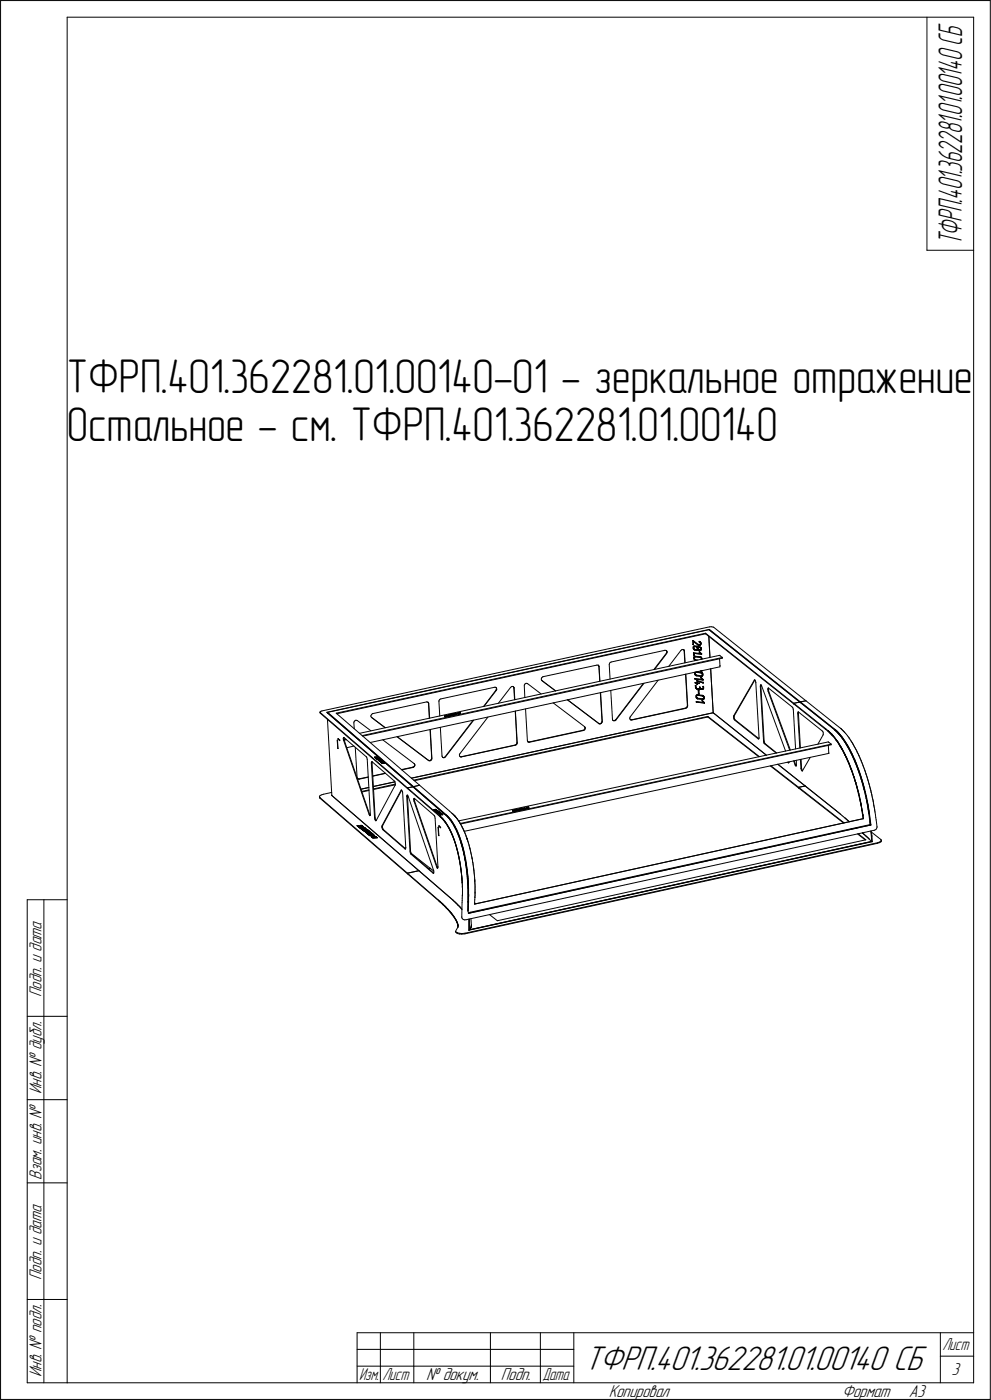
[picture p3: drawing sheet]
<svg xmlns="http://www.w3.org/2000/svg" width="297mm" height="420mm" viewBox="0 0 297 420" stroke-linecap="round" stroke-linejoin="round" font-family="sans-serif">
<defs><g id="words">
<g font-size="14.6">
<text x="20.1" y="118">ТФРП.401.362281.01.00140-01 - зеркальное отражение</text>
<text x="20.1" y="132.3">Остальное - см. ТФРП.401.362281.01.00140</text>
</g>
<text font-size="10.9" x="175.4" y="411.2">ТФРП.401.362281.01.00140 СБ</text>
<text font-size="10.5" x="288.7" y="73.7" transform="rotate(-90 288.7 73.7)">ТФРП.401.362281.01.00140 СБ</text>
<g font-size="5.5">
<text x="12.4" y="299.4" transform="rotate(-90 12.4 299.4)">Подп. и дата</text>
<text x="12.4" y="328.5" transform="rotate(-90 12.4 328.5)">Инв. № дубл.</text>
<text x="12.4" y="354.2" transform="rotate(-90 12.4 354.2)">Взам. инв. №</text>
<text x="12.4" y="384.4" transform="rotate(-90 12.4 384.4)">Подп. и дата</text>
<text x="12.4" y="413.5" transform="rotate(-90 12.4 413.5)">Инв. № подл.</text>
<text x="285.5" y="412.9">3</text>
<text x="127.8" y="414.4">№ докум.</text>
<text x="150.3" y="414.4">Подп.</text>
<text x="182.6" y="419.4">Копировал</text>
<text x="252.6" y="419.4">Формат</text>
<text x="272.7" y="419.4">A3</text>
</g>
<g font-size="5.4">
<text x="282.8" y="405.4">Лист</text>
<text x="107.8" y="414.4">Изм.</text>
<text x="114.8" y="414.4">Лист</text>
<text x="162.8" y="414.4">Дата</text>
</g>
</g></defs>
<g fill="none" stroke="#000" stroke-width=".3">
<path d="M.2 .2v420zM.2 .2h296.9zM20.2 5.2v410zM20.2 5.2h271.9zM278.1 5.2v69.9zM292.1 5.2v410zM297.1 .2v420zM278.1 75.1h14zM179.1 199.7h.4zM179.5 199.7l.1 .1zM179.5 199.7l.2 .3zM179.6 199.8l.1 .2z"/>
<path d="M179.7 200h.1M182.8 199.5l.2 4.4zM182.9 199.2l-.1 .3zM183.1 198.9l-.2 .3zM183.1 198.9l.3-.1zM183.4 198.8l16.1-3.6zM199.5 195.2l.4 .1zM199.9 195.3h.1M199.9 195.3l.2 .3zM199.9 196.1l-3.7 4.9zM200 195.3l.2 .3zM200 196.2l-3.6 4.8z"/>
<path d="M200.1 195.6v.3zM200.1 195.9l-.2 .2zM200.2 195.6v.3zM200.2 195.9l-.2 .3zM204.3 195.3l-3.6 4.8zM204.3 195.3l.3-.2zM204.6 195.1l.3-.1zM204.9 195l.3 .1zM205.1 195.1l.2 .2zM205.2 195.1h.1M205.2 195.1l.2 .2zM205.3 195.4l.2 3.6z"/>
<path d="M205.3 195.3h.1M205.4 195.3v.2zM205.4 195.5l.2 3.5zM207.9 192.3h.1M207.9 192.4h.1M207.9 192.4v1zM207.9 193.5h.1M208 193.5h.1M208 194.4v.2zM208 194.7l.1 .2zM208 194.7h.1M208 194.4h.1"/>
<path d="M208 192.3l1.5 1.2zM208 194.3h.1M208 194.1h.1M208 192.6l.1 .9zM208 192.6l1.4 1zM208.1 193.5h.1M208.1 196.1h.1M208.2 194.9h.1M208.1 196h.1M208.2 196.1h.1M208.1 194.1h.1M208.1 196.5h.1"/>
<path d="M208.1 196.4h.1M208.2 196.6h.1M208.1 196.6h.1M208.2 196.1l2.2 .3zM208.2 194.8h.1M208.2 194.7h.1M208.2 194.4v.2zM208.2 194.4h.1M208.2 194.3h.1M208.2 194.2h.1M208.2 196.7h.1M208.2 195h.1"/>
<path d="M208.2 196.4h.1M208.2 197.5h.1M208.2 196l2 .3zM208.2 197.5v.2zM208.2 197.8h.1M208.3 194.9h.1M208.2 194h.1M208.2 197.4h.1M208.2 197.9h.1M208.3 195.1h.1M208.3 196.7h.1M208.2 197.9l.1 .1z"/>
<path d="M208.3 196.5h.1M208.3 196.6h.1M208.3 197.1h.1M208.3 196.4h.1M208.3 197.1l-.1 .1zM208.3 194.1h.1M208.4 195.1h.1M208.3 193.9h.1M208.4 196.6h.1M208.4 195.2h.1M208.3 197.5v.2zM208.4 198.1h.1"/>
<path d="M208.4 197.7h.1M208.3 197.5h.1M208.4 197.8h.1M208.3 197.7h.1M208.4 194.9h.1M208.4 196.5h.1M208.4 197.1h.1M208.4 197.9h.1M208.3 197.4h.1M208.4 194.1h.1M208.4 197.3h.1M208.5 195.2h.1"/>
<path d="M208.5 198.2h.1M208.4 195h.1M208.4 193.9l.4 .1zM208.5 198h.1M208.4 198h.1M208.4 194.1h.4zM208.5 195h.1M208.5 197.2h.1M208.5 194.1h.3zM208.6 198.2h.1M208.5 197h.2zM208.6 198h.1"/>
<path d="M208.5 195.2h.4zM208.5 195h.4zM208.6 197.2h.1M208.7 198.2h.1M208.7 198.1h.1M208.7 197.2l1.4 .2zM208.7 197l1.4 .2zM208.7 198.1l.7 .1zM208.7 198.2h.2zM208.8 194.1h.1M208.8 194h.1M209 195h.1"/>
<path d="M208.9 194.2h.1M209 195.2h.1M208.9 194h.1M209 194.2h.1M209.1 195.2h.1M209 194h.1M209 194.3h.1M209.1 194.1h.1M209.1 194.3h.1M209.2 195.2h.1M209.1 194.9h.1M209.1 194.4h.1"/>
<path d="M209.2 194.2h.1M209.3 195.1h.1M209.2 194.9h.1M209.2 194.4h.1M209.2 195.1h.1M209.2 194.6v.1zM209.2 194.7h.1M209.2 194.8h.1M209.3 194.2h.1M209.3 195h.1M209.3 194.3h.1M209.4 195h.1"/>
<path d="M209.4 194.8h.1M209.4 194.7h.1M209.4 195.1h.1M209.4 194.6h.1M209.5 193.7h.1M209.5 194.9h.1M209.4 194.2h.1M209.5 195.1h.1M209.4 194.5h.1M209.4 193.6h.1M209.5 194.4h.1M209.5 194.2h.1"/>
<path d="M209.6 195.2h.1M209.5 195.2h.1M209.5 195h.1M209.5 193.5h.1M209.6 193.7h.1M209.6 195h.1M209.7 193.8h.1M209.7 195.2h.1M209.6 193.5h.1M209.6 194.4h.1M209.7 195h.1M209.6 194.2h.1"/>
<path d="M209.8 195.2h.1M209.8 195.1h.1M209.7 193.6h.1M209.7 194.2h.2zM209.8 193.8h.1M209.7 194.4h.2zM209.8 193.8h.1zM209.8 195.2h.1zM209.8 195.1h.1zM209.8 193.6h.1M209.8 192.7h.1M209.8 195.7h.1"/>
<path d="M209.8 195.8l.4 .5zM209.8 195.8h.1M209.8 192.6h.1M209.9 192.8h.1M209.9 192.6h.1M209.9 194.4h.1M209.9 194.2h.1M209.9 195.7h.1M209.9 193.6h.1M210.1 193.7h.1M209.9 195.7l.6 .6zM210 192.8h.1"/>
<path d="M210 195.2h.1M210 195.1h.1M210 192.6h.1M210 194.4h.1M210 194.2h.1M210 192.9h.1M210 193.5h.1M210.1 195.2h.1M210 192.7h.1M210.1 195.1h.1M210.1 192.9h.1M210.1 193.7l.1-.1z"/>
<path d="M210.1 192.7h.1M210.1 193h.1M210.1 197.4h.1M210.1 197.2h.1M210.1 194.3h.1M210.1 194.4h.1M210.1 193.5h.1M210.1 194.5h.1M210.1 193.4h.1M210.1 193.3h.1M210.2 195.2h.1M210.2 193.2h.1"/>
<path d="M210.1 193.1h.1M210.2 192.8h.1M210.3 195.2h.1M210.2 194.4h.1M210.2 193.3h.1M210.2 195h.1M210.2 197.4h.1M210.2 192.9h.1M210.2 194.9h.1M210.2 194.6h.1M210.2 194.7h.1M210.3 193h.1"/>
<path d="M210.3 194.8h.1M210.3 194.9h.1M210.3 193.5l-.1 .1zM210.3 194.4h.1M210.3 197.4h.1M210.3 197.2h.1M210.3 193.1h.1M210.3 197.5h.1M210.3 193.3v.2zM210.3 194.5h.1M210.4 197.3h.1M210.4 193.2h.1"/>
<path d="M210.4 193.3l-.1 .2zM210.4 194.5h.1M210.4 197.4h.1M210.4 194.6h.1M210.4 195l-.1 .2zM210.4 194.7h.1M210.4 197.6h.1M210.4 194.8v.1zM210.4 194.9h.1M210.5 196.4h.1M210.4 197.4l.1 .1zM210.4 197.7h.1"/>
<path d="M210.4 194.8h.1M210.4 197.7v.3zM210.5 196.3h.1M210.5 197.5h.1M210.5 197.5l.1 .2zM210.6 197.6v.2zM210.6 197.7h.1M210.6 197.8h.1M211.7 190.3l26.5 21.1zM211.7 190.1l26.5 21.1zM211.7 190.1v.2zM212.7 191.1l.3 6.3z"/>
<path d="M212.7 189.1l27.3 21.7zM212.9 188.2h.5zM212.9 189.1l27.3 21.8zM212.9 189l27.3 21.7zM212.9 189v.1zM213.4 188.2l.6 .1zM214 188.3h.2zM214.2 188.3l27.6 22.1zM215.9 196.8h.1M215.9 197.8l.1 2.1zM215.9 196.8l.2 .1zM216 199.9h.1"/>
<path d="M216 199.9v.3zM216.1 196.9l.5 .4zM216.6 197.3l.1 .1zM216.7 197.4v.2zM96 213.8l.1 .2zM96.1 214h.1M96.1 214l26.2 22.6zM96.1 214.1l26.2 22.7zM96.1 213.7l-.1 .1zM96.1 213.7l.3-.2zM96.4 213.5l.2-.1zM96.6 213.4l116.3-25.2z"/>
<path d="M98 213.9l25.9 22.3zM98 213.9l114.9-24.9zM98.2 214h.1M98.3 214h.1M98.3 216l1.3 22.8zM98.3 213.9v.2zM98.3 213.9l25.8 22.3zM98.3 213.9l114.4-24.8zM98.3 214.1h.1M98.3 214.1l25.8 22.2zM98.8 214.5l34.8 30.1zM100.9 214.1l110.8-24z"/>
<path d="M100.9 214.1l25 21.7zM101 214.3l110.7-24zM106.2 217l.1 1.8zM106.3 216.7l-.1 .3zM106.5 216.4l-.2 .3zM106.5 216.4l.3-.2zM106.8 216.2l.3 .1zM107.1 216.3h.1M107.2 216.3l4.1 3.1zM111.3 215.1l.2 .3zM111.3 214.8v.3zM111.5 215.4h.1"/>
<path d="M111.5 214.5l-.2 .3zM111.5 214.5l.2-.2zM111.5 215.4l4.1 3.1zM111.7 214.3h.1M111.8 214.2l16.2-3.5zM128 210.7l.3 .1zM128.3 210.8l.1 .1zM128.4 210.8l.2 .3zM128.4 210.9l.2 .2zM128.6 211.2l.2 4.4zM128.6 211.1h.1M128.6 211.1l.1 .1z"/>
<path d="M128.7 211.2l.2 4.4zM129 219.1l.5 8.5zM129.1 219l.5 8.7zM131.7 210.6l.3 4.4zM131.7 210.3v.3zM132 210l-.3 .3zM132 210l.2-.2zM132.1 218.4l.5 8.6zM132.2 209.8l16.2-3.5zM133.4 215h.1M133.5 214.9h.1M133.4 214.9h.1"/>
<path d="M133.4 215.2l.2-.2zM133.4 215.2l.3-.1zM133.5 215.2l.2-.1zM133.6 214.9h.1M133.6 215h.1M133.6 215l-.2 .2zM133.6 215l-.1 .2zM133.7 215h.1M133.7 214.9h.1M133.7 215.1h.1M133.8 214.9h.1M133.8 215.1h.1"/>
<path d="M133.8 215h.1M133.9 215.1h.1M133.8 214.8h.1M133.9 215h.1M133.9 214.9h.1M133.9 214.8h.1M134 214.9h.1M134 215.1h.1M134 214.8h.1M134.1 215h.1M134.1 215.1h.1M134.1 214.9h.1"/>
<path d="M134.2 214.8h.1zM134.2 214.8h.1M134.3 214.8v.2zM134.3 214.8l.1 .2zM134.4 215h.1M134.5 215h.1M134.5 214.9h.1M134.5 214.8h.1M134.5 214.7h.1M134.6 214.9h.1M134.5 214.8l.1 .1zM134.6 214.7h.1"/>
<path d="M134.7 214.9h.1M134.7 214.7h.1M134.8 214.9h.1M134.8 214.8h.1M134.8 214.7h.1M134.8 214.7v.1zM134.9 214.7h.1M135 214.6l.1 .2zM135 214.6h.1M135.1 214.8h.1M135.2 214.8h.1M135.3 214.8h.1"/>
<path d="M135.3 214.6h.1M135.3 214.5h.1M135.3 214.6v.2zM135.4 214.8h.1M135.4 214.5h.1M135.5 214.8h.1M135.5 214.7h.1M135.5 214.5h.1M135.6 214.7h.1M135.6 214.5h.1M135.6 214.5v.2zM135.7 214.5h.1"/>
<path d="M135.7 214.5v.2zM135.7 214.7h.1M135.8 214.7h.1M135.7 214.4h.1M135.8 214.4h.1M135.8 214.5h.1M135.9 214.7h.1M135.9 214.6h.1M135.9 214.4h.1M135.9 214.5h.1M136 214.6h.1M135.9 214.4l.1 .2z"/>
<path d="M136 214.4h.1M136.1 214.4h.1M136.1 214.3h.1M136.1 214.4l.1 .2zM136.2 214.3l.1 .3zM136.3 214.6h.1M136.4 214.5h.1M136.4 214.3h.1M136.4 214.3l-.1 .2zM136.5 214.5h.1M136.4 214.3v.2zM136.5 214.4h.1"/>
<path d="M136.6 214.5h.1M136.6 214.4h.1M136.7 214.3h.1M136.8 214.4h.1M136.9 214.3h.1M136.7 214.4h.1M136.7 214.2h.1M136.8 214.5h.1M136.7 214.5h.1M136.8 214.2h.1M136.9 214.4h.1M136.9 214.5h.1"/>
<path d="M136.9 214.2h.1M137 214.4h.1M137 214.3h.1M137.1 214.3l.2-.1zM137.1 214.3h.1M137.1 214.3l.3-.1zM137.3 214.2h.1M137.4 214.1h.1M137.5 214.1h.1M137.5 214.1v.2zM137.5 214.3h.1M137.5 214h.1"/>
<path d="M137.6 214.3h.1M137.6 214h.1M137.7 214.3h.1M137.7 214.2h.1M137.7 214h.1M137.7 214l.1 .2zM137.7 214.1h.1M137.8 214.2h.1M137.8 214h.1M137.9 214h.1M137.9 214.2h.1M138 214.2h.1"/>
<path d="M137.9 214.1h.1M138 214h.1M138 214.1h.1M138.1 214.2h.1M138.1 214.1h.1M141.9 216.2l-8.3 11zM142.1 216.2l-8.4 11zM146.4 215.3l-8.4 11zM148.4 206.3h.3zM148.7 206.3l.1 .1zM148.8 206.4l.2 .3zM148.8 207.2l-3.7 4.9z"/>
<path d="M148.9 207.3l-3.7 4.7zM148.9 207l-.1 .2zM149 206.7l-.1 .3zM149 206.7l.1 .3zM149.1 207l-.2 .3zM153.2 206.4l-3.6 4.7zM153.2 206.4l.3-.2zM153.5 206.2l.3-.1zM153.8 206.1l.3 .1zM154 206.2l.2 .2zM154.1 206.2l.1 .2zM154.2 206.4h.1"/>
<path d="M154.2 206.5l.2 3.6zM154.2 206.4l.1 .2zM154.3 206.6l.2 3.5zM154.6 213.5l.5 9.4zM154.6 213.5l.6 9.5zM157.3 205.9l.2 3.5zM157.4 205.6l-.1 .3zM157.6 205.3l-.2 .3zM157.6 205.3l.3-.2zM157.7 212.9l.5 9.4zM157.9 205.1l.3 .1zM158.2 205.2l.1 .1z"/>
<path d="M158.3 205.3l4.1 3.1zM162.4 204.1l.2 .2zM162.4 203.8v.3zM162.6 204.3l4.1 3.1zM162.6 203.5l-.2 .3zM162.6 203.5l.2-.3zM162.6 204.3h.1M162.8 203.2h.2zM163 203.2l16.1-3.5zM166 211l9.4 7.2zM170.3 210.1l9.3 7.1zM170.3 210.1l9.4 7.2z"/>
<path d="M175.1 219.2h.1M175.2 219.3h.1M175.1 219.2l.2-.2zM175.2 219.3l.3-.2zM175.3 218.1l.2 .3zM175.4 218.2l.2 .2zM175.5 218.4v.3zM175.5 218.7l-.2 .3zM175.6 218.4v.3zM175.6 218.7l-.1 .4zM179.6 217.2l.1 .1zM179.7 217.3h.1z"/>
<path d="M179.7 200.1l.3 4.5zM179.7 217.3h.3zM179.7 200.2l.3 4.3zM179.8 217.3h.3zM180 217.3l.4-.2zM180.1 217.3l.3-.1zM180.1 208l.5 8.5zM180.2 207.9l.5 8.7zM180.6 216.8l-.2 .3zM180.6 216.9l-.2 .3zM180.6 216.5v.3zM180.7 216.6l-.1 .3z"/>
<path d="M183.3 207.3l.5 8.6zM183.8 216.1l.1 .2zM183.8 216.1h.1M183.9 216.3l.2 .1zM183.9 216.3l.3 .1zM184.1 216.4l.4-.1zM184.2 216.4h.4zM184.5 216.3l.2-.2zM184.6 216.4l.2-.2zM189 215.8l.1 .3zM189 215.5v.3zM189.2 216.1h.1"/>
<path d="M189.1 215.2l-.1 .3zM189.1 216.1l.2 .1zM189.2 216.1h.3zM189.3 216.2h.3zM189.5 216.1l16.2-3.5zM189.6 216.2l16.1-3.5zM193 205.2l-8.3 10.9zM193.2 205.1l-8.4 11.1zM197.5 204.2l-8.4 11zM205.7 212.6l.3-.1zM205.7 202.4l.5 9.4zM205.7 212.7l.3-.2z"/>
<path d="M205.8 202.4l.5 9.5zM206.2 212.2l-.2 .3zM206.2 211.8v.4zM206.2 212.3l-.2 .2zM206.3 211.9l-.1 .4zM208.4 202.1h.1M208.4 202.3v.1zM208.4 202.1v.2zM208.4 202h.1M208.5 202.6h.1M208.5 203.8h.1M208.4 201.9h.1"/>
<path d="M208.5 202.6l.1 .1zM208.6 203.9h.1M208.5 203.7h.1M208.6 203.8h.1M208.6 202.1h.1M208.6 203.7l2.1 .3zM208.6 205h.1M208.6 204.9h.1M208.6 205.1h.1M208.6 202.1v.2zM208.6 203.9l2.3 .2zM208.6 202.4h.1"/>
<path d="M208.6 203.9l2.3 .3zM208.7 202.5h.1M208.7 205.1h.1M208.6 205.9h.1M208.6 205.8h.1M208.6 205.9l.1 .4zM208.7 202.7h.1M208.6 202h.1M208.7 202.6h.1M208.7 202.7l.1 .1zM208.7 204.9l.4 .1zM208.7 205.1h.4z"/>
<path d="M208.7 201.9h.1M208.7 205.8h.1M208.7 206.4v.2zM208.7 206.4h.1M208.7 202.8h.1M208.8 202.8h.1M208.8 202.6h.1M208.7 201.8h.1M208.8 206.7h.1M208.9 202.9h.1M208.8 205.9v.4zM208.8 205.8h.1"/>
<path d="M208.8 209.4l.1 .1zM208.8 209.2v.2zM208.8 209v.2zM208.8 209h.1M208.8 206.3h.1M208.8 206.4h.1M208.9 202.7h.1M208.8 201.8h.1M208.9 206.7h.1M209 202.9h.1M208.8 208.9h.1M208.9 208.8h.1"/>
<path d="M208.9 206.5h.1M208.9 206.8h.1M208.9 210.7h.1M208.9 201.8l1.4 .2zM209 209.6h.1M209 202.7h.1M209 210.8h.1M208.9 210.8h.1M209 206.8h.1M209 208.7h.1M209 202.9l1.4 .2zM209 202.7l1.4 .2z"/>
<path d="M209 210.6h.1M209 206.6h.1M209 209h.1M209 208.9h.1M209 209.4h.1M209 209.3h.1M209 210.8l2.3 .3zM209 209.1h.1M209.1 206.9h.1M209.1 206.8h.1M209 209v.3zM209 209.1v.2z"/>
<path d="M209 210.6l2.1 .3zM209 208.6h.1M209.1 209.5h.1M209.1 209.7h.1M209 209.7h.1M209.1 204.3v.7zM209.1 208.8h.1M209.2 209.8h.1M209.1 204.3h.1M209.2 206.9h.1M209.1 206.7h.1M209.1 201.7l1.2 .1z"/>
<path d="M209.1 205.1v.3zM209.2 209.5h.1M209.2 205.5h.1M209.1 205.4h.1M209.2 208.8h.1M209.2 208.6h.1M209.3 209.8h.1M209.3 209.6h.1M209.2 204.3h.1M209.2 204.3l1.7 .6zM209.2 206.9h.3zM209.2 206.7l.3 .1z"/>
<path d="M209.3 205.5h.1M209.2 208.7h.1M209.3 208.7h.1M209.3 204.5v.5zM209.3 204.5l1.6 .5zM209.3 205h.1M209.4 209.8h.1M209.3 205l.4 .1zM209.3 208.7l1.4 .2zM209.3 205.4h.1M209.3 208.6l1.4 .1zM209.3 205.1l.4 .1z"/>
<path d="M209.3 205.1v.3zM209.4 209.6h.1M209.3 208.7l1.4 .3zM209.4 209.8l1.4 .2zM209.4 209.6l1.4 .2zM209.5 207.3v1zM209.5 207.3h.1M209.5 207.2h.1M209.7 206.9h.1M209.5 206.8h.1M209.6 206.9h.1M209.6 208.4h.1"/>
<path d="M209.5 208.3h.1M209.6 207.2h.1M209.6 206.8h.1M209.8 206.9h.1M209.7 208.4h.1M209.7 207.2h.1M209.7 207.3v1zM209.7 206.8h.1M209.8 205.2h.1M209.7 208.3h.1M209.7 205.1h.1M209.8 205.1h.1"/>
<path d="M209.8 206.7h.1M209.9 206.8h.1M209.9 206.3h.1M209.8 206.6h.1M209.9 206.5h.1M209.9 206.4h.1M210 206.3h.1M210 206.8h.1M210 206.7h.1M210.1 206.8h.1M210.1 206.3h.1M210.1 206.4h.1"/>
<path d="M210.1 206.5h.1M210.1 206.6h.1M210.2 206.8h.1M210.1 201.5h.2zM210.2 206.9h.1M210.2 206.6h.1M210.2 206.7h.1M210.3 203.5h.1M210.2 203.5h.1M210.3 206.9h.1M210.3 203.5l.4 .5zM210.3 203.4h.1"/>
<path d="M210.3 201.8h.1M210.4 201.5h.1M210.4 206.9h.1M210.3 202h.1M210.3 206.8h.1M210.4 203.4h.1M210.4 206.8h.1M210.4 207h.1M210.5 203.1h.1M210.4 203.4l.5 .6zM210.5 202.9h.1M210.4 202h.1"/>
<path d="M210.4 207h.2zM210.4 201.8h.1M210.6 201.5h.1M210.4 206.8h.2zM210.6 202.9h.1M210.5 202.1h.1M210.5 201.9h.1M210.7 203h.1M210.6 202.1h.1M210.6 202h.1M210.6 206.8h.1M210.6 207h.2z"/>
<path d="M210.7 207h.1M210.6 202.8h.1M210.7 202h.1M210.7 210.5h.1M210.7 210.4h.1M210.7 203l.1-.1zM210.7 201.4h.1M210.7 202.2h.1M210.7 202.6h.1M210.7 202.7h.1M210.7 201.3h.1M210.7 206.8h.1"/>
<path d="M210.7 210.3h.1M210.7 202l.1 .1zM210.7 202.3h.1M210.7 202.4v.2zM210.7 210.5l.4 .4zM210.7 208.9h.1M210.9 206.9h.1M210.7 208.7h.1M210.7 209h.1M210.7 202.9h.1M210.8 202.9h.1M210.9 209.8h.1"/>
<path d="M210.8 206.8h.1M210.8 209h.1M210.8 210h.1zM210.8 210.4l.5 .5zM210.8 202.1l.1 .2zM210.9 210h.1M210.8 208.8h.1M210.9 202.4v.2zM210.9 209h.1M211 206.9h.1M210.9 202.7h.1M210.9 202.3h.1"/>
<path d="M210.9 202.3v.1zM210.9 202.6h.1M210.9 206.8h.1M210.9 205h.1M210.9 206.2v.3zM210.9 204.1h.1M210.9 206.2h.1M210.9 206.1h.1M211 209.9h.1M211 209.8h.1M211 205h.1M210.9 206.7h.1"/>
<path d="M210.9 206.6h.1M210.9 204h.1M210.9 208.8h.1M211.1 210h.1M210.9 204.9h.1M211 206.1h.1M211 209.1h.1M211 204.9h.1M211 204h.1M211 204.1h.1M211 209h.1M211 209.2h.1"/>
<path d="M211 208.9h.1M211.2 209.9h.1M211.1 209.7h.1M211.1 206.1h.1M211.1 209.3h.1M211.1 206.2v.3zM211.1 208.9h.1M211.1 206.8l-.1 .1zM211.1 209l.1 .1zM211.1 206.2h.1M211.1 209.5h.1M211.1 209.6h.1"/>
<path d="M211.1 206.5v.2zM211.1 206.7h.1M211.1 209.3v.2zM211.2 209.1h.1M211.2 209.8v.1zM211.2 209.8h.1M211.2 209.2h.1M211.3 209.5v.2zM211.3 209.7h.1M211.3 211.1h.1M211.3 209.5h.1M211.3 209.3v.2z"/>
<path d="M211.3 210.9h.1M211.4 211.1h.1M211.4 211h.1M211.4 210.9h.1M212.4 215.1v.2zM212.4 215.3l15.3 11.9zM212.4 215.1l15.4 12.1zM213.2 200.8l.8 13.2zM214 214l16 12.7zM220.1 215.1v.5zM220.1 215.6l.2 .3zM220.1 214.9v.2z"/>
<path d="M220.3 215.1v.5zM220.3 215.9l.1 .3zM220.3 215.6l.1 .3zM220.3 214.9v.2zM220.4 216.2l7.1 5.6zM220.4 215.9l.2 .2zM220.6 216.1l7.1 5.7zM226.3 204.2h.1M226.3 204.2l-6.2 10.7zM226.4 204.1h.1M226.5 204.2l-6.2 10.7zM226.5 204.2l.2 .2z"/>
<path d="M226.7 204.4l.1 .4zM226.8 204.8v.2zM226.8 205l1 16.4zM228.1 206.1l1 16.4zM228.2 205.7l-.1 .4zM228.2 205.7h.1M228.3 205.6l.1 .1zM228.3 206l1 16.5zM228.3 205.7v.3zM228.3 205.7h.1M228.4 205.7l.1 .2zM228.5 205.9h.1"/>
<path d="M228.6 206l7.1 19.5zM230.4 207.1l.1 .4zM230.4 206.7v.4zM230.4 206.7h.1M230.5 207.5l6.4 17.7zM230.5 206.6h.1M230.5 207l.1 .5zM230.6 206.6l-.1 .4zM230.6 206.6h.1M230.6 206.6l7.1 5.7zM230.6 207.5l6.6 17.7zM237.7 212.3l.2 .2z"/>
<path d="M237.9 212.5l.1 .4zM238 212.9v.2zM238 213.1l.7 11.8zM238.2 211.2v.2zM238.2 211.2l1.8-.4zM238.2 211.2l9.5 7.6zM238.2 211.4l9.5 7.6zM239.4 214.2l.6 10.4zM239.4 213.8v.4zM239.4 213.8l.1-.1zM239.5 213.7h.1M239.6 214.1l.6 10.4z"/>
<path d="M239.6 213.8l7.1 5.7zM239.6 213.8v.3zM240 210.8l10.3 8.2zM240.2 210.7v.2zM240.2 210.7l1.6-.3zM240.2 210.7l10.3 8.2zM240.2 210.9l10.1 8.1zM241.8 210.4l10.4 8.3zM246.7 219.5l.2 .1zM246.9 219.6l.1 .4zM247.7 218.8v.2zM247.7 219l.7 .5z"/>
<path d="M247.7 218.8l.6 .5zM248.3 219.3l.2 .1zM248.4 219.5l.1 .1zM248.5 219.5l.1 .1zM248.5 219.6h.1M248.5 219.4v.2zM248.5 219.5h.1M248.5 219.4h.1M248.6 219.6h.1M248.6 219.5h.1M248.7 219.7h.1M248.7 219.6h.1"/>
<path d="M248.8 219.8h.1M248.8 219.7v.1zM248.8 219.7h.1M248.9 219.8h.1M248.9 219.9h.1M249 219.8h.1M249 219.9v.2zM249 219.9l.1 .2zM249 219.9h.1M250.3 219l.2-.1zM250.4 219.1h.1M250.4 219.1l.2-.1z"/>
<path d="M250.5 219.1h.1M250.5 219.2h.1M250.6 219h.1M250.6 219.1h.1M250.6 219.2h.1M250.7 219.3h.1M250.6 219.3h.1M250.7 219.1h.1M250.8 219.4h.1M250.7 219.4h.1M250.7 219.2h.1M250.9 219.5h.1"/>
<path d="M250.8 219.2h.1M251 219.6h.1M250.9 219.3h.1M251 219.7h.1M251 219.4h.1M251.1 219.8h.1M251.1 219.5h.1M251.2 219.8h.1M251.2 219.5h.1M251.3 219.9h.1M251.2 219.6h.1M251.4 220h.1"/>
<path d="M251.3 219.7h.1M251.4 219.8h.1M251.5 219.9l.1 .1zM252.2 218.7h.1M252.3 218.7h.1M252.4 218.8h.1M252.4 218.9h.1M252.5 218.9h.1M252.6 219h.1M252.7 219.1h.1M252.8 219.2h.1M252.9 219.3h.1"/>
<path d="M252.9 219.4h.1M253 219.5h.1M253.1 219.5h.1M253.2 219.6h.1M253.3 219.7h.1M253.3 219.7l.1 .1zM253.4 219.9h.1M253.5 219.9l.2 .3zM95.8 239.2l.2 .2zM95.8 239.2l.1 .2zM95.9 239.1h.1M95.9 239.4l.1 .2z"/>
<path d="M96 239.4h.1M96 239.6h.1M96 239.5l26.3 22.7zM96 238.9l.4-.2zM96 238.9l-.1 .2zM96 239.6l26.3 22.7zM96.4 238.7l.6-.2zM97 238.5l2.5-.6zM99.6 238.8h.1M99.5 238.8l26.2 22.6zM99.6 238.8l36.1 31.3zM101.3 222.2h.1"/>
<path d="M101.2 222.2l.1 2.5zM101.3 222.2l.1 2.5zM101.4 224.7h.1M101.3 224.7h.1M101.4 221.9l.5 .5zM101.4 221.7v.2zM101.4 221.7l.5 .5zM101.6 221.9h.1M101.6 221.9l.3 .3zM101.9 222.2v.2zM103 221.7v.5zM103 221.5v.2z"/>
<path d="M103 222.2l.1 .1zM103.1 222.3l7.6 22.2zM103.2 221.4h.1M103.1 221.4h.1M103.2 222l.6-.1zM103.2 221.4l6.7 5.8zM103.2 221.7v.4zM103.2 222.1l.1 .2zM103.3 222.2l.7-.1zM103.3 221.4l-.1 .3zM103.3 222.3l7.6 22.2zM104.1 224.5l2.1-.5z"/>
<path d="M106.6 224.4l.5 9zM107.1 233.5h.1M107.2 233.6l.1 .2zM107.4 233.8h.1M107.3 233.8l.2 .1zM107.4 233.8h.3zM107.5 233.9h.3zM107.7 233.8l2.8-.5zM107.8 233.9l2.7-.6zM107.9 220.2l108-23.4zM108.3 236.9l2.4-.5zM108.5 237.6l2.2-.4z"/>
<path d="M108.6 237.8l2.1-.5zM108.7 220.9l108-23.5zM108.8 221l107.9-23.4zM109.9 227.2h.1M109.9 227.2l.2 .4zM110.1 227.6l.1 .4zM110.2 228l.9 16.5zM111.1 222.9l104.9-22.7zM111.4 229.1l1 16.5zM111.4 229.1h.1M111.5 228.8l-.1 .3zM111.7 228.7h.1"/>
<path d="M111.5 228.7v.1zM111.6 229h.1M111.6 229.1l1 16.4zM111.7 228.7l6.6 5.8zM111.7 228.7l-.1 .3zM111.8 233l3.9-.8zM111.8 233l3.8-.8zM112 236.1l6.5-1.4zM112.1 236.9l6.5-1.5zM112.1 237l6.5-1.4zM112.4 227.3h.6zM112.4 227.3l.2 .1z"/>
<path d="M112.4 227.3h.1M112.6 227.5h.1M112.5 227.4h.1M112.5 227.5h.1M112.6 227.4h.1M112.6 227.4h.4zM112.7 227.5h.1M112.7 227.5h.5zM112.7 227.5h.4zM112.8 227.7h.1M112.8 227.7l.7-.1zM112.8 227.7h.2z"/>
<path d="M112.9 227.7h.1M112.9 227.7l.6-.1zM112.9 227.8h.1M113 227.8h.1M113 227.4h.1M113.1 227.8h.1M113 227.7h.1M113.1 227.7h.1M113.1 227.4h.1M113.1 227.8l.4-.1zM113.2 227.6h.1M113.1 227.5h.1"/>
<path d="M113.2 227.5h.1M113.1 227.5l.1 .1zM113.2 227.8h.1M113.2 227.4h.1M113.2 227.8h.4zM113.2 228h.1M113.2 228h.5zM113.2 228h.6zM113.4 228.1h.6zM113.4 228.1h.5zM113.5 227.7h.1M113.5 227.6h.1"/>
<path d="M113.5 228.2l.6-.1zM113.5 228.2l.2 .1zM113.5 228.2h.1M113.5 228h.1M113.6 228h.1M113.5 227.9h.1M113.6 227.8h.1M113.6 227.7h.1M113.7 227.9h.1M113.6 228.2h.6zM113.6 228.2h.1zM113.7 227.8h.1"/>
<path d="M113.6 227.9h.1M113.7 228.3h.1M113.6 228.3h.1M113.7 228h.1M113.7 228.4h.1M113.7 228.1h.1M113.9 228h.1M113.8 228.4h.1M113.7 228.3h.4zM113.8 228.3h.1M113.8 227.8h.1M113.7 228.3h.5z"/>
<path d="M113.7 228.2h.1M113.9 227.9h.1M113.8 228h.1M113.9 228.4h.1M113.9 228.5h.1M113.8 228.5h.1M113.8 227.9h.1M113.9 228.1h.1M113.9 228.4l.4-.1zM114 228.5h.1M113.9 228.4h.4zM114 228h.1"/>
<path d="M114 228.6h.2zM114 228.6h.7zM114 228.5h.5zM114 228.6h.1M114 228.5h.4zM114.1 228.6h.2zM114.1 228.6h.1M114.1 228.6h.6zM114.1 228.1h.1M114.1 228.3h.1M114.2 228.3h.1M114.2 228.7h.1"/>
<path d="M114.2 228.1h.1M114.2 228.8h.1M114.2 228.2h.1M114.3 228.6h.1M114.3 228.7h.1M114.3 228.8h.1M114.3 228.3h.1M114.3 228.7l.3-.1zM114.3 228.7l.4-.1zM114.3 228.4h.1M114.4 228.8h.1M114.3 228.9h.1"/>
<path d="M114.4 228.3h.1M114.3 228.9h.3zM114.4 228.8l.4-.1zM114.4 228.4h.1M114.4 228.9l.6-.1zM114.4 228.9h.1M114.4 228.9h.2zM114.5 228.5h.1M114.5 228.4h.1M114.5 229h.1M114.6 228.5h.1M114.6 229h.1"/>
<path d="M114.6 228.4h.1M114.6 228.9h.1M114.7 229h.1M114.6 228.6h.1M114.7 229.2h.1M114.7 229.1h.1M114.7 228.6h.1M114.7 228.9h.1M114.8 229h.1M114.8 229.2h.1M114.8 229.1h.1M114.8 228.9h.1"/>
<path d="M114.8 228.6h.1M114.8 228.7h.1M114.9 228.7h.1M114.9 229.2h.1M114.9 229h.1M114.9 222.1l9.4 7.2zM114.9 228.9h.1M114.9 229.1h.1M114.9 228.6h.1M114.9 229.1h.5zM114.9 229.1l.5 .1zM114.9 228.8h.1"/>
<path d="M115 228.8h.1M115 229h.1M115 228.9h.1M115.1 229h.1M115.1 228.8h.1M115.1 228.9h.1M115.2 229h.1M115.2 228.9h.1M115.3 229h.1M115.3 229l.1 .1zM115.3 229.1h.1M115.4 229.1h.1"/>
<path d="M115.4 229.2h.1M118.3 234.5l.1 .2zM118.4 234.7l.2 .4zM118.6 235.7l-5.7 10.7zM118.6 235.1v.4zM118.6 235.5v.2zM119.2 221.2l9.4 7.1zM119.2 221.2l9.3 7.1zM120.4 237.2l-5.8 10.7zM120.4 237.2h.1M120.5 237.2h.1M120.5 231.1l3.3-.8z"/>
<path d="M120.5 237.2l-5.7 10.7zM120.5 237.2l.2 .4zM120.6 231.1l3.3-.7zM120.7 237.6l.1 .4zM120.8 238l1 16.5zM122 239.1h.1M122 239.1l1 16.5zM122.1 238.8l-.1 .3zM122.3 238.8h.1M122.2 238.7h.1M122.3 236.6v.2zM122.3 236.6l1.6-.4z"/>
<path d="M122.3 236.6l9.7 8.4zM122.3 239.1l.9 16.4zM122.3 239h.1M122.3 236.8l9.7 8.4zM122.3 238.8v.2zM122.3 238.8l.2 .3zM122.5 239.1l7.6 22.2zM123.4 233.6l90.6-19.6zM124 230.3h.1M123.9 230.4h.2zM123.9 236.2l9.7 8.4zM124 230.3l.2-.2z"/>
<path d="M124.1 236.2v.1zM124.1 236.2l1.8-.4zM124.1 236.2l9.8 8.4zM124.1 236.3l9.6 8.3zM124.1 234.2l88.3-19.1zM124.2 239.8l-.1 .2zM124.2 229.2l.2 .3zM124.3 239.7h.1M124.2 239.7h.1M124.3 229.3l.2 .2zM124.3 234.4l88.1-19.1zM124.3 230.1l-.2 .3z"/>
<path d="M124.3 239.9l.1 .5zM124.3 239.7l6 5.1zM124.4 229.8l-.2 .3zM124.4 239.7l-.1 .2zM124.4 229.5v.3zM124.5 229.5v.3zM124.5 229.8l-.2 .3zM125.9 235.8l9 7.7zM128.5 228.3h.2zM128.7 228.4h.1M128.7 228.3h.2zM128.7 228.4h.3z"/>
<path d="M128.9 228.3l.3-.1zM129 228.4l.3-.1zM129.5 227.9l-.3 .3zM129.5 227.6v.3zM129.5 228l-.2 .3zM129.6 227.7l-.1 .3zM132.6 227l.1 .2zM132.7 227.2l.1 .2zM132.8 227.4l.3 .1zM133.1 227.5l.2-.1zM133.1 227.5h.3zM133.3 227.4l.3-.2z"/>
<path d="M133.7 227.2l-.3 .3zM137.8 226.6l.1 .3zM137.9 226.9l.1 .3zM138.1 227.2h.1M138 226.3l-.2 .3zM138 227.2h.2zM138.1 227.2h.3zM138.2 227.2h.3zM138.4 227.2l16.2-3.5zM138.5 227.2l16.1-3.5zM154.6 223.7l.3-.2zM154.6 223.7l.3-.1z"/>
<path d="M155.1 223.3l-.2 .2zM155.1 222.9v.4zM155.2 223.3l-.3 .3zM155.2 223v.3zM158.2 222.3l.1 .2zM158.3 222.5l.2 .3zM158.5 222.8h.1M158.6 222.8h.1M158.5 222.8h.3zM158.6 222.8h.3zM158.8 222.8l16.2-3.6zM158.9 222.8l16.1-3.5z"/>
<path d="M227.6 221.9h.1M227.7 221.8h.1M227.8 221.4l-.1 .4zM229.1 222.8l.1 .3zM229.1 222.5v.3zM229.2 223.1l.2 .2zM229.3 222.5v.2zM229.3 222.7l.1 .4zM229.4 223.3l3.5 2.8zM229.4 223.1l.2 .2zM229.6 223.3l3.4 2.8zM231.1 230l8.5 6.6z"/>
<path d="M231.3 229.9l8.3 6.5zM233.4 229.4l17.4 13.9zM233.4 229.4l8.2 6.6zM236.3 228.9l.2 .1zM236.5 228.8l.2 .2zM236.6 229h.1M236.7 229h.1M236.8 228.7l-.1 .3zM238.1 228.4l.4 1.2zM238.3 228.4l.4 1.2zM238.6 229.7h.1M238.6 229.7l.1 .2z"/>
<path d="M238.7 229.6l.1 .1zM238.7 229.9l.1 .1zM238.8 229.7l.1 .2zM238.9 228.3l.1 1.2zM238.9 229.9l-.1 .1zM239 229.5l-.1 .4zM239.6 236.6l13.5 10.5zM239.6 236.4l13.7 10.7zM239.6 236.4v.2zM239.6 236.4l2-.4zM240.2 228l.1 2.6zM240.3 230.8l.2 .4z"/>
<path d="M240.3 230.6v.2zM240.4 228l.1 2.6zM240.5 231.2l.1 .2zM240.5 230.6v.2zM240.5 230.8l.2 .4zM240.7 231.5h.1M240.7 231.2l.1 .2zM240.8 231.4h.1M241.6 236l9.2 7.3zM243.1 227.4l-2.3 4zM247 220.6l-1.6 2.8zM247 220v.5z"/>
<path d="M247 220.5v.1zM248.5 222.8h.1M248.5 223.8l.2 2.1zM248.6 222.8l.1 .1zM248.7 225.9v.3zM248.7 222.9l.6 .4zM249 220h.1M249 220.1h.1M249.1 220.1h.1M249.1 220h.1M249.2 220.2h.1M249.2 220.1h.1"/>
<path d="M249.3 223.3l.1 .1zM249.3 220.3h.1M249.3 220.2h.1M249.3 220.2v.1zM249.4 223.4v.2zM249.4 220.3h.1M249.4 220.4h.1M249.5 220.3h.1M249.5 220.5h.1M249.6 220.4v.2zM249.6 220.6h.1M249.6 220.4h.1"/>
<path d="M249.6 220.5v.2zM249.6 220.5l.2 .2zM249.6 220.5h.1M249.6 220.7l.2 .2zM249.8 220.7v.2zM249.8 220.9h.1M249.8 220.7h.1M249.9 220.7h.1M249.9 220.7v.2zM249.9 220.9h.1M249.9 220.8h.1M249.9 221h.1"/>
<path d="M250 220.9l.1 .1zM250 221.1l.1 .1zM250.1 221l.3 .3zM250.1 221v.2zM250.1 221.2l.3 .3zM250.4 221.3v.2zM250.4 221.5l.2 .3zM250.4 221.3l.2 .4zM250.6 221.7v.1zM250.6 221.8l.3 .4zM250.6 221.7l.3 .3zM250.9 222v.2z"/>
<path d="M250.9 222.2l.1 .1zM250.9 222l.1 .1zM251 222.3h.1M251 222.2v.1zM251 222.1h.1M251 222.1v.2zM251 222.3l.1 .2zM251 222.2l.1 .1zM251.1 222.5l.3 .4zM251.1 222.4l.3 .3zM251.1 222.3v.2zM251.1 222.3h.1"/>
<path d="M251.1 222.5h.1M251.4 222.7l.1 .1zM251.4 222.7v.2zM251.4 222.9l.1 .1zM251.5 220.1h.1M251.5 222.8v.2zM251.5 223v.1zM251.5 220.2h.1M251.5 223l.1 .1zM251.5 223.1h.1M251.6 220.3h.1M251.6 223.3h.1"/>
<path d="M251.6 220h.1M251.6 223.1v.2zM251.6 223.3l.1 .1zM251.6 223.1l.1 .1zM251.7 220.3h.1M251.7 220.1h.1M251.7 220.4h.1M251.7 223.4h.1M251.7 223.2l.1 .2zM251.8 220.5h.1M251.8 223.5v.1zM251.8 220.2h.1"/>
<path d="M251.8 223.4l.1 .1zM251.8 220.4h.1M251.9 220.6h.1M251.8 223.6l.1 .2zM251.8 220.3l.1 .1zM251.8 223.6h.1M251.9 223.5h.1M251.9 223.5l.1 .1zM251.9 223.5l-.1 .1zM251.9 223.8l.1 .1zM251.9 220.4h.1M251.9 220.6l.1 .1z"/>
<path d="M252 223.6l.1 .2zM252 220.6h.1M252 223.9l.1 .2zM252 220.5h.1M252.1 220.8h.1M252.1 223.8v.1zM252.1 220.7h.1M252.1 224.1l.1 .1zM252.1 220.9h.1M252.1 220.6l.1 .1zM252.1 223.9l.1 .2zM252.1 223.9v.2z"/>
<path d="M252.2 220.9h.1M252.3 221h.1M252.2 220.7h.1M252.2 224.2h.1M252.2 224.1h.1M252.2 220.9l.1 .2zM252.3 224.3h.1M252.3 224.3v.2zM252.3 224.2l.1 .1zM252.3 221v.1zM252.3 220.8v.1zM252.3 221.1h.1"/>
<path d="M252.3 224.5l.1 .1zM252.3 220.9h.1M252.4 221.2h.1M252.4 224.3l-.1 .2zM252.4 224.3l.1 .2zM252.4 224.6l.1 .2zM252.4 221l.1 .1zM252.4 221.3h.1M252.5 221.4h.1M252.4 221.1h.1M252.5 224.5l.1 .1zM252.5 221.3l.1 .1z"/>
<path d="M252.5 224.8l.1 .1zM252.5 221.1h.1M252.5 221.4l.1 .1zM252.6 224.6h.1M252.6 221.4h.1M252.6 224.7h.1M252.6 224.7v.2zM252.6 224.9l.1 .1zM252.6 221.2h.1M252.7 221.6h.1M252.6 224.9h.1M252.6 224.8h.1"/>
<path d="M252.7 224.9l.1 .2zM252.7 225l.1 .2zM252.7 221.5h.1M252.8 221.7h.1M252.7 221.3l.1 .1zM252.7 221.6l.1 .1zM252.8 225.1l.1 .1zM252.8 225.2l.1 .1zM252.8 221.7l.1 .1zM252.8 221.4l.1 .2zM252.9 221.7h.1M252.9 225.2v.2z"/>
<path d="M252.9 225.3h.1M252.9 225.4v.1zM252.9 221.6h.1M252.9 221.8v.2zM252.9 225.4l.1 .1zM252.9 225.5l.1 .2zM252.9 222l.1 .1zM252.9 221.8h.1M252.9 221.7l.1 .1zM253 222l.1 .1zM253 225.5l.1 .2zM253 225.7h.1"/>
<path d="M253 222.1l.1 .1zM253 221.8l.1 .1zM253.1 225.8h.1M253.1 222.1h.1M253.1 225.8l.1 .2zM253.1 225.7l.1 .1zM253.1 222.2l.1 .1zM253.1 221.9l.1 .1zM253.1 222.1l.1 .1zM253.2 226v.1zM253.2 225.8l.1 .2zM253.2 222.3l.1 .2z"/>
<path d="M253.2 222l.1 .2zM253.2 222.2h.1M253.2 226.1l.1 .2zM253.3 226l.1 .1zM253.3 222.5l.1 .1zM253.3 222.2l.1 .1zM253.3 226.3h.1M253.3 222.5h.1M253.4 226.4h.1M253.4 226.1h.1M253.4 222.6v.1zM253.4 222.5h.1"/>
<path d="M253.4 222.3v.1zM253.4 226.5h.1M253.4 226.2h.1M253.4 222.6l.1 .1zM253.4 226.6h.1M253.4 226.3h.1M253.4 222.7l.1 .1zM253.4 222.4l.1 .1zM253.5 226.4h.1M253.5 226.6l.1 .1zM253.5 222.7l.1 .1zM253.5 226.5h.1"/>
<path d="M253.5 226.6h.1M253.5 222.8l.1 .2zM253.5 222.5l.1 .2zM253.6 226.7h.1M253.6 226.8l.1 .1zM253.6 226.6h.1M253.6 222.8l.1 .2zM253.6 226.8h.1M253.6 223l.1 .1zM253.6 222.7l.1 .1zM253.7 226.8v.1zM253.7 226.9v.2z"/>
<path d="M253.7 223v.1zM253.7 220.2h.1M253.7 227.1l.1 .1zM253.7 223.1l.1 .1zM253.7 222.8l.1 .1zM253.7 220.2l.3 .3zM253.7 226.9l.1 .2zM253.8 227.2l.1 .2zM253.8 223.2l.1 .2zM253.8 222.9l.1 .2zM253.8 227.1l.1 .2zM253.8 227.2h.1"/>
<path d="M253.9 227.4l.1 .2zM253.9 223.5h.1M253.9 223.1l.1 .1zM253.9 227.3l.1 .2zM253.9 223.4l.1 .1zM254 223.5h.1M254 227.6v.2zM254 223.2v.2zM254 223.5v.1zM254 220.5l.3 .4zM254 227.5l.1 .1zM254 223.5l.1 .1z"/>
<path d="M254 227.8l.1 .1zM254 223.4l.1 .1zM254.1 223.8h.1M254 227.8h.1M254.1 227.6v.2zM254.1 223.6l.1 .2zM254.1 223.6h.1M254.1 223.8l.1 .1zM254.1 227.8l.1 .2zM254.1 227.9l.1 .2zM254.1 223.5l.1 .1zM254.2 228.1l.1 .2z"/>
<path d="M254.2 223.9h.1M254.2 223.8l.1 .1zM254.2 228l.1 .1zM254.3 224.1h.1M254.2 223.6l.1 .2zM254.3 220.9l.2 .3zM254.3 228.3v.1zM254.3 224.1v.1zM254.3 223.9v.1zM254.3 228.1l.1 .2zM254.3 228.3h.1M254.3 223.8l.1 .1z"/>
<path d="M254.3 228.4l.1 .2zM254.3 224.2l.1 .2zM254.3 224.1l.1 .1zM254.3 224h.1M254.4 228.3l.1 .2zM254.4 223.9l.1 .1zM254.4 228.6l.1 .2zM254.4 224.4l.1 .1zM254.4 224.2l.1 .1zM254.5 228.5v.1zM254.5 224l.1 .2zM254.5 221.2l.3 .3z"/>
<path d="M254.5 228.8h.1M254.5 228.6h.1M254.5 224.5l.1 .2zM254.5 224.3l.1 .2zM254.6 228.7h.1M254.6 228.9h.1M254.6 224.2v.1zM254.6 228.8h.1M254.6 229h.1M254.6 224.7l.1 .1zM254.6 224.5l.1 .1zM254.6 229.2h.1"/>
<path d="M254.6 224.3l.1 .2zM254.7 229.2h.1M254.7 229h.1M254.7 224.8l.1 .2zM254.7 224.6l.1 .2zM254.7 229.1h.1M254.7 229.3l.1 .2zM254.7 224.5h.1M254.8 221.5h.1M254.8 221.6l.2 .3zM254.7 229.3h.1M254.8 229.2v.2z"/>
<path d="M254.8 224.6v.2zM254.8 225v.1zM254.8 224.8v.1zM254.8 229.5v.2zM254.8 229.4l.1 .2zM254.8 229.7l.1 .1zM254.8 225.1l.1 .2zM254.8 224.9l.1 .2zM254.8 224.8l.1 .1zM254.9 229.6l.1 .1zM254.9 229.8h.1M254.9 229.9l.1 .1z"/>
<path d="M254.9 225.3h.1M254.9 225.1h.1M254.9 224.9l.1 .2zM254.9 225.3l.1 .1zM254.9 229.9h.1M255 229.7l.1 .2zM255 225.2l.1 .2zM255 221.9l.3 .4zM255 230l.1 .2zM255 225.1l.1 .1zM255 225.4l.1 .2zM255.1 229.9v.2z"/>
<path d="M255.1 230.2v.2zM255.1 225.4v.2zM255.1 230.1l.1 .2zM255.1 225.2h.1M255.1 225.3l.1 .1zM255.1 225.6v.2zM255.1 230.4l.1 .2zM255.1 230.4h.1M255.2 225.8h.1M255.1 225.6l.1 .1zM255.2 230.3l.1 .2zM255.2 225.8v.1z"/>
<path d="M255.2 225.4l.1 .2zM255.2 230.6l.1 .2zM255.2 225.9l.1 .2zM255.2 225.7l.1 .1zM255.3 222.3l.1 .2zM255.3 230.8l.1 .2zM255.3 230.5l.1 .2zM255.3 225.6l.1 .1zM255.3 226.1l.1 .1zM255.3 225.8l.1 .2zM255.4 222.5v.1zM255.4 231v.1z"/>
<path d="M255.4 230.7v.1zM255.4 225.7v.2zM255.4 231h.1M255.4 230.9l.1 .2zM255.4 230.8h.1M255.4 226.2l.1 .2zM255.4 226l.1 .1zM255.4 222.6l.1 .1zM255.4 231.1l.1 .3zM255.4 225.9l.1 .1zM255.5 231.4l.1 .1zM255.5 231.1l.1 .1z"/>
<path d="M255.5 226.4l.1 .2zM255.5 226.1l.1 .2zM255.5 222.7l.1 .1zM255.5 226l.1 .2zM255.6 231.5v.2zM255.6 231.2v.2zM255.6 226.3l.1 .2zM255.6 226.2h.1M255.6 226.6l.1 .1zM255.6 222.8l.1 .2zM255.6 231.5h.1M255.6 231.7l.1 .1z"/>
<path d="M255.6 231.4l.1 .2zM255.6 226.2l.1 .2zM255.7 226.5v.2zM255.7 226.4v.1zM255.7 226.7v.2zM255.7 223l.1 .1zM255.7 231.8v.2zM255.7 231.6h.1M255.7 226.7l.1 .1zM255.7 231.7l.1 .2zM255.7 232h.1M255.7 226.5l.1 .2z"/>
<path d="M255.7 226.9l.1 .2zM255.8 223.1l.1 .2zM255.8 223.1h.1M255.8 231.9h.1M255.8 232.1h.1M255.8 232.1v.2zM255.8 226.8l.1 .2zM255.8 227.1l.1 .1zM255.8 232l.1 .2zM255.8 232h.1M255.8 232.3l.1 .2zM255.8 226.7l.1 .2z"/>
<path d="M255.9 223.3v.1zM255.9 227.2v.2zM255.9 227v.2zM255.9 232.2v.2zM255.9 232.5l.1 .2zM255.9 226.9l.1 .1zM256 223.5h.1M255.9 232.4l.1 .2zM255.9 227.4l.1 .2zM255.9 227.2l.1 .1zM256 232.7v.2zM256 227l.1 .2z"/>
<path d="M256 223.6l.1 .1zM256 232.7h.1M256 232.9l.1 .1zM256 232.6l.1 .2zM256 227.3l.1 .2zM256 227.6l.1 .2zM256.1 232.8l.1 .2zM256.1 227.5l.1 .2zM256.1 227.2v.2zM256.2 223.8h.1M256.1 233l.1 .3zM256.1 227.4l.1 .1z"/>
<path d="M256.1 227.8l.1 .1zM256.2 223.8v.2zM256.2 233v.2zM256.2 233.3v.2zM256.2 227.7v.1zM256.2 233.3h.1M256.2 233.2h.1M256.2 227.5l.1 .2zM256.2 227.9v.2zM256.2 224l.1 .1zM256.2 233.2l.1 .2zM256.2 233.5l.1 .1z"/>
<path d="M256.2 227.8l.1 .2zM256.2 228.1l.1 .2zM256.3 233.4l.1 .2zM256.3 233.6l.1 .2zM256.3 227.7l.1 .2zM256.3 224.1l.1 .2zM256.3 228.3l.1 .1zM256.3 228l.1 .2zM256.4 233.6v.2zM256.4 233.8v.3zM256.4 227.9l.1 .1zM256.4 224.3l.1 .1z"/>
<path d="M256.4 233.8h.1M256.4 234.1l.1 .2zM256.4 233.8l.1 .2zM256.4 228.4l.1 .2zM256.4 228.2l.1 .1zM256.5 228.3v.2zM256.5 228v.2zM256.5 224.4l.1 .2zM256.5 234.3v.1zM256.5 234v.2zM256.5 228.6v.2zM256.5 228.2h.1"/>
<path d="M256.5 234.4h.1M256.5 234.2l.1 .2zM256.5 234.5l.1 .2zM256.5 234.5h.1M256.5 228.5l.1 .2zM256.6 228.8h.1M256.5 228.2l.1 .2zM256.6 224.6l.1 .1zM256.6 228.8v.2zM256.6 228.4l.1 .2zM256.6 234.4l.1 .2zM256.6 234.7l.1 .1z"/>
<path d="M256.6 228.7l.1 .2zM256.6 229l.1 .2zM256.7 224.7l.1 .2zM256.7 234.6v.2zM256.7 234.8v.2zM256.7 228.6l.1 .2zM256.7 235.1h.1M256.7 234.8l.1 .1zM256.7 235h.1M256.7 228.9h.1M256.7 229.2l.1 .2zM256.7 228.9l.1 .2z"/>
<path d="M256.8 224.9v.1zM256.8 235.1h.1M256.8 235.1v.2zM256.8 228.8v.1zM256.8 229.1v.1zM256.8 235v.2zM256.8 234.9h.1M256.8 235h.1M256.8 235.3v.2zM256.8 229.4v.1zM256.8 225l.1 .2zM256.8 235.2l.1 .2z"/>
<path d="M256.8 235.5l.1 .2zM256.8 228.9l.1 .2zM256.8 229.2l.1 .2zM256.8 229.5l.1 .2zM256.9 229.1l.1 .2zM256.9 225.2l.1 .1zM256.9 235.4l.1 .2zM256.9 235.7l.1 .2zM256.9 229.4l.1 .2zM256.9 229.7l.1 .2zM257 235.9v.2zM257 235.6v.2z"/>
<path d="M257 229.3v.2zM257 225.3l.1 .2zM257 236.1l.1 .2zM257 229.6v.2zM257 229.9l.1 .2zM257 235.8l.1 .2zM257 229.8l.1 .2zM257 229.5l.1 .2zM257.1 225.5v.2zM257.1 236.3h.1M257.1 236.3v.2zM257.1 236v.2z"/>
<path d="M257.1 229.7l.1 .2zM257.1 230.1v.2zM257.1 225.7l.1 .1zM257.1 236.3l.1 .1zM257.1 236.2h.1M257.1 236.5l.1 .2zM257.1 230l.1 .2zM257.1 230.3l.1 .2zM257.2 236.7l.1 .2zM257.2 229.9l.1 .1zM257.2 225.8h.1M257.2 225.8l.1 .2z"/>
<path d="M257.2 236.4l.1 .2zM257.2 230.5l.1 .2zM257.2 230.2l.1 .1zM257.3 236.9v.3zM257.3 236.6v.3zM257.3 236.9h.1M257.3 230.3v.2zM257.3 230v.3zM257.3 226l.1 .1zM257.3 237.2v.1zM257.3 236.9l.1 .2zM257.3 230.7v.1z"/>
<path d="M257.3 230.3l.1 .1zM257.3 237.3l.1 .2zM257.3 230.8l.1 .2zM257.3 230.5h.1M257.3 230.5l.1 .2zM257.4 226.1l.1 .2zM257.4 237.1v.2zM257.4 230.4l.1 .2zM257.4 237.3l.1 .2zM257.4 237.5h.1M257.4 237.5l.1 .2zM257.4 231.1l.1 .1z"/>
<path d="M257.4 230.7l.1 .2zM257.4 231.1h.1M257.5 226.3l.1 .2zM257.5 237.5v.2zM257.5 237.7v.3zM257.5 231.2l.1 .2zM257.5 230.6v.2zM257.5 230.9l.1 .2zM257.5 237.7l.1 .2zM257.5 238l.1 .2zM257.5 230.8l.1 .2zM257.6 226.5v.2z"/>
<path d="M257.6 238.2h.1M257.6 231.4v.2zM257.6 231.1v.2zM257.6 238.3v.2zM257.6 237.9v.2zM257.6 238.3h.1M257.6 231l.1 .2zM257.6 231h.1M257.6 226.7l.1 .1zM257.6 238.5l.1 .1zM257.6 238.1h.1M257.6 231.6l.1 .2z"/>
<path d="M257.6 231.3l.1 .2zM257.7 226.8h.1M257.7 238.6v.2zM257.7 238.3v.1zM257.7 238.4v.2zM257.7 231.2v.2zM257.7 231.8l.1 .2zM257.7 231.5l.1 .1zM257.7 226.8l.1 .2zM257.7 238.6l.1 .2zM257.7 238.8l.1 .2zM257.7 231.4l.1 .2z"/>
<path d="M257.8 227l.1 .2zM257.8 239v.2zM257.8 238.8h.1M257.8 231.6v.3zM257.8 232v.2zM257.8 238.8l.1 .2zM257.8 239.2l.1 .2zM257.8 231.9l.1 .1zM257.8 231.6l.1 .2zM257.8 232.2l.1 .2zM257.9 227.2v.1zM257.9 239.4h.1"/>
<path d="M257.9 239.4v.2zM257.9 239v.2zM257.9 239.6l.1 .3zM257.9 239.2v.2zM257.9 232v.2zM257.9 231.8v.1zM257.9 232.4l.1 .2zM257.9 227.3l.1 .2zM257.9 239.4l.1 .2zM257.9 232.2l.1 .3zM257.9 231.9l.1 .3zM258 239.6v.3z"/>
<path d="M258 239.9v.2zM258 232.6v.2zM258 227.5l.1 .2zM258 239.9l.1 .2zM258 232.2l.1 .2zM258 232.8l.1 .2zM258 232.5l.1 .1zM258.1 232.4v.1zM258.1 227.7v.2zM258.1 233v.2zM258.1 232.6v.2zM258.1 227.9l.1 .1z"/>
<path d="M258.1 232.5l.1 .2zM258.1 233.2l.1 .2zM258.1 232.8l.1 .2zM258.2 232.7l.1 .3zM258.2 228l.1 .2zM258.2 233.4l.1 .2zM258.2 233l.1 .2zM258.3 233.6l.1 .2zM258.3 233.2l.1 .2zM258.3 233v.1zM258.3 228.2l.1 .2zM258.3 233.1l.1 .2z"/>
<path d="M258.4 233.8v.2zM258.4 233.4v.2zM258.4 228.4h.1M258.4 228.4v.2zM258.4 233.3v.3zM258.4 233.6v.2zM258.4 234l.1 .2zM258.4 234h.1M258.4 228.6l.1 .2zM258.4 233.6l.1 .2zM258.4 233.8l.1 .2zM258.5 234.2v.2z"/>
<path d="M258.5 228.8l.1 .1zM258.5 233.8l.1 .1zM258.5 234.4l.1 .2zM258.5 234l.1 .2zM258.6 233.9h.1M258.6 234l.1 .1zM258.6 234.6l.1 .2zM258.6 234.2l.1 .2zM258.6 228.9l.1 .3zM258.7 234.1v.3zM258.7 234.8v.2zM258.7 234.4v.2z"/>
<path d="M258.7 229.2v.1zM258.7 234.6h.1M258.7 234.7l.1 .1zM258.7 234.4l.1 .2zM258.7 235l.1 .2zM258.7 229.3l.1 .2zM258.8 234.8v.2zM258.8 235.2v.2zM258.8 234.6v.2zM258.8 235.2h.1M258.8 229.5l.1 .2zM258.8 235l.1 .2z"/>
<path d="M258.8 235.4l.1 .2zM258.8 234.8l.1 .2zM258.9 235.6l.1 .2zM258.9 235.2l.1 .3zM258.9 235l.1 .2zM258.9 229.7l.1 .2zM259 229.9v.1zM259 235.2h.1M259 235.2v.2zM259 235.5v.2zM259 235.8v.3zM259 235.4l.1 .2z"/>
<path d="M259 235.7v.1zM259 236.1v.2zM259 230.1l.1 .2zM259 230h.1M259 236.3l.1 .2zM259 235.8h.1M259.1 235.6v.2zM259.1 235.9v.2zM259.1 230.3l.1 .1zM259.1 235.8l.1 .2zM259.1 236.5l.1 .2zM259.1 236.1l.1 .2z"/>
<path d="M259.2 230.4v.2zM259.2 236v.2zM259.2 236.7v.2zM259.2 236.3v.2zM259.2 236.5l.1 .2zM259.2 236.9v.2zM259.2 230.6l.1 .2zM259.2 236.2l.1 .2zM259.3 237.1h.1M259.3 236.7v.2zM259.3 236.4v.2zM259.3 237.1l.1 .6z"/>
<path d="M259.3 230.8l.1 .2zM259.3 236.9l.1 .2zM259.3 236.6l.1 .3zM259.4 231l.1 .2zM259.4 237.1l.1 .6zM259.4 236.9l.1 .2zM259.4 237.7l.2 .7zM259.5 231.2v.2zM259.5 231.2h.1M259.5 237.1l.1 .6zM259.5 231.4l.1 .2zM259.5 237.7l.2 .7z"/>
<path d="M259.6 231.6l.1 .2zM259.6 237.7h.1M259.6 238.4l.1 .6zM259.6 237.7l.2 .6zM259.7 231.8v.2zM259.7 231.8h.1M259.7 238.4h.1M259.7 232l.1 .2zM259.7 239l.1 .6zM259.7 238.4l.1 .6zM259.8 238.3l.1 .7zM259.8 232.2v.2z"/>
<path d="M259.8 232.4l.1 .2zM259.8 232.4h.1M259.8 239l.2 .6zM259.9 239.7h.1M259.9 239h.1M259.9 239.7l.1 .6zM259.9 232.6l.1 .2zM259.9 239l.2 .6zM260 232.8l.1 .2zM260 239.6l.1 .7zM260.1 233v.2zM260.1 233h.1"/>
<path d="M260.1 239.6l.1 .7zM260.1 239.6h.1M260.1 233.2l.1 .2zM260.2 233.4v.2zM260.2 233.6h.1M260.3 233.6v.2zM260.3 233.8v.2zM260.3 234l.1 .2zM260.4 234.2h.1M260.4 234.2l.1 .2zM260.5 234.4l.1 .2zM260.6 234.6v.2z"/>
<path d="M260.6 234.8v.2zM260.6 235l.1 .2zM260.7 235.2l.1 .2zM260.8 235.5l.1 .2zM260.8 235.4h.1M260.9 235.7v.1zM260.9 235.8v.3zM260.9 236.1h.1M260.9 236.1l.1 .2zM261 236.3l.1 .2zM261.1 236.5v.2zM261.1 236.7l.1 .2z"/>
<path d="M261.1 236.7h.1M261.2 236.9v.2zM261.2 237.1l.1 .2zM261.3 237.3h.1M261.3 237.4v.1zM261.3 237.5l.1 .2zM261.4 237.7v.3zM261.4 238h.1M261.4 238l.1 .2zM261.5 238.2v.2zM261.5 238.4l.1 .2zM261.6 238.6v.2z"/>
<path d="M261.6 238.6h.1M261.6 238.8l.1 .3zM261.7 239.1v.2zM261.7 239.3v.2zM261.7 239.5l.1 .2zM261.8 239.7v.2zM261.8 239.9h.1M261.9 239.9v.2zM107.2 247.9h.1M107.1 247.9l.3 .2zM107.1 247.9h.1M107.2 247.9l1 .1z"/>
<path d="M107.3 247.9l.2 .2zM107.3 247.9l.9 .1zM107.4 248.1h.1M107.5 248.1h.1M107.6 248.2h.1M107.6 248.3h.1M107.7 248.3h.1M107.7 248.2h.1M107.8 248.4h.1M107.8 248.3h.1M107.8 248.2h.2zM107.8 248.2l.2-.1z"/>
<path d="M107.8 248.2h.1M107.9 248.3h.1M107.9 248.4h.1M108 248.4h.1M107.9 248.5h.1M108 248.5h.1M108 248.3h.1M108.1 248.4h.1M108 248.2h.1M108 248.6h.1M108 248.1h.1M108 248.5l1.2-.1z"/>
<path d="M108 248.5h1.2zM108 248.6l1.3-.1zM108 248.3h.2zM108.1 248.6h.1M108.1 248.2h.1M108.1 248.1h.1M108.1 248.4l.1-.1zM108.2 248.7h.1M108.1 248.7h.1M108.2 248.6h.1M108.2 248.2h.1M108.2 248.1h.1"/>
<path d="M108.3 248.3h.1M108.2 248.8h.1M108.2 248h.1M108.3 247.8h.1M108.3 248h.1M108.3 248.8h.1M108.2 247.8h.1M108.3 247.9h.1M108.3 248.2h.1M108.3 248.7h.1M108.4 248h.1M108.4 247.9h.1"/>
<path d="M108.4 248.8h.1M108.4 248.3h.1M108.4 248.2h.1M108.4 248.7h.1M108.4 248.1h.1M108.4 248.9h.1M108.4 247.8h.1M108.5 248.8h.1M108.5 248.2h.1M108.5 248.3h.1M108.5 247.9h.1M108.5 248.9h.1"/>
<path d="M108.5 248h.1M108.5 247.8h.1M108.5 248.7l.8-.1zM108.5 248.1h.1M108.5 248.7h.1M108.6 248.1h.1M108.6 248.9h.1M108.6 248h.1M108.6 247.9h.1M108.6 248.2h.1M108.6 248.3h.1M108.7 248.9h.1"/>
<path d="M108.6 249.1h.1M108.7 248h.1M108.7 248.2h.1M108.7 249.1h.1M108.6 249h.1M108.7 248.3h.1M108.7 247.9h.1M108.7 248.1h.1M108.7 249.1l1.2-.1zM108.8 248.3h.1M108.8 248.9h.1M108.7 249h1.2z"/>
<path d="M108.7 248.9l.8-.1zM108.7 249.1l1.3-.1zM108.8 249.2h.1M108.8 248.1h.1M108.8 248.9l.7-.1zM108.8 249.1h.1M108.8 248.2h.1M108.9 249.2h.1M108.9 248.2h.1M108.8 248.4h.1M108.9 248.4h.1M108.9 249.1h.1"/>
<path d="M108.9 248.1h.1M108.9 248.4h.3zM108.9 248.3h.1M109 248.2h.1M108.9 249.3h.1M108.9 248.4h.4zM108.9 248.4l.4 .1zM109 249.3h.1M109 249.2h.1M109.1 249.4h.1M109.1 249.3h.1M109.1 249.2h.1"/>
<path d="M109.1 248.2h.1M109.2 249.4h.1M109.1 249.2h.8zM109.1 249.2l.8-.1zM109.2 248.5h.1M109.3 249.4h.1M109.2 249.2h.8zM109.3 248.6h.1M109.3 249.6h.1M109.4 249.4h.1M109.3 249.5h.1M109.4 249.6h.1"/>
<path d="M109.3 248.4h.1M109.4 249.4l.8-.1zM109.4 249.7h.1M109.4 248.6h.1M109.5 249.6h.1M109.4 249.5h.1M109.5 249.7h.1M109.5 249.5l.8-.1zM109.6 248.8h.1M109.5 249.5h.1M109.5 248.7h.1M109.6 249.7h.1"/>
<path d="M109.5 248.9h.1M109.6 248.9h.1M109.6 249.6h.1M109.5 248.6h.1M109.6 248.9l.3 .1zM109.6 248.7h.1M109.6 248.6h.1M109.6 248.9l.4 .1zM109.7 249.7h.1M109.7 249.6h.1M109.7 248.8h.1M109.7 248.7h.1"/>
<path d="M109.7 249.9h.1M109.7 249.9l1.2-.1zM109.8 249.7h.1M109.7 249.9l1.3-.1zM109.7 249.6h.8zM109.7 249.7l.8-.1zM109.8 249.7l.8-.1zM109.9 250.1h.1M109.9 249.2h.1M110 250.1h.1M109.9 249.1h.1M110 250.1h.2z"/>
<path d="M110 249.2h.1M110 250.1h.3zM110 249.1h.1M110.1 249.9l.1 .2zM110.1 249.2h.1M110.1 249.9h.1M110.2 250.2h.1M110.1 250.2h.1M110.1 249.9h1.1zM110.1 249.1h.1M110.2 249.3h.1M110.2 249.2h.1"/>
<path d="M110.2 250h.1M110.2 250l.1 .1zM110.2 249.9h1zM110.2 249.1h.1M110.3 249.3h.1M110.2 249.9l.1 .1zM110.3 250.3h.1M110.3 249.4h.1M110.3 250.4h.1M110.4 249.3h.1M110.3 250.1h.1M110.3 249.2h.1"/>
<path d="M110.4 250.4h.1M110.3 250.1l.3-.1zM110.3 250h.3zM110.4 250.1h.1M110.4 250.3h.1M110.4 249.4h.1M110.4 249.2h.1M110.4 250.1h.2zM110.4 250.5h.1M110.5 250.4h.1M110.5 250.5h.1M110.6 250.4h.1"/>
<path d="M110.5 249.4h.1M110.5 249.7h.1M110.6 249.7h.1M110.5 249.5h.1M110.6 249.6h.1M110.6 250.5h.1M110.6 250h.1M110.6 249.7l.3 .1zM110.7 250.4h.1M110.6 249.5h.1M110.6 249.4h.1M110.7 249.6h.1"/>
<path d="M110.6 250.6h.1M110.6 250.4h.2zM110.6 250.4l.2-.1zM110.6 249.7l.4 .1zM110.7 249.5h.1M110.7 250.4h.1zM110.7 250.6h.1M110.7 250h.1M110.7 250.7h.1M110.7 250.5h.1M110.8 250.7h.1M110.7 244.5l.2 .4z"/>
<path d="M110.8 250.6h.1M110.8 250.5h.1M110.8 250.3h.1M110.8 250.4h.1M110.8 250.2h.1M110.8 250.1h.1M110.8 250.5l.8-.1zM110.9 250.4h.1M110.9 250.7h.1M110.9 250.1h.6zM111 250.7h.1M110.9 250.2l.6-.1z"/>
<path d="M110.9 250.5h.7zM110.9 250.3h.1M111 250.3h.1M110.9 244.5l.2 .3zM110.9 244.9h.1M111 250.2h.1M111 250.2l.5-.1zM111 250.9h.1M111.1 250.7h.1M111 244.9h.1M111.1 249.8h.1M111.1 250.9h.1"/>
<path d="M111 250.9l1.2-.1zM111 250.7l.8-.1zM111 250.7h.8zM111 249.8h.1M111.1 250.7h.8zM111.1 250.9l1.3-.1zM111.1 244.6v.2zM111.1 244.6h.1M111.3 249.9h.1M111.2 249.9h.1M111.5 250.1h.1M111.5 250.1l.1 .2z"/>
<path d="M111.5 251.2h.1M111.5 250.1l.2 .2zM111.5 251.3h.1M111.5 251h.1M111.6 251.4h.1M111.5 251l.3 .1zM111.6 251h.1M111.6 251.3h.1M111.6 250.4h.1M111.6 250.9h.1M111.6 251l.3 .1zM111.6 251.2h.1"/>
<path d="M111.7 250.3h.1M111.7 251.4h.1M111.6 250.5h.1M111.7 251.3h.1M111.7 251.2h.8zM111.7 251.2l.8-.1zM111.7 250.4h.1M111.7 251.2h.1M111.8 251.4h.1M111.7 250.5h.1M111.8 251.1h.1M111.8 250.5h.1"/>
<path d="M111.8 250.4h.1M111.9 251.4h.1M111.8 251.2h.1M111.9 250.7h.1M111.9 251.1h.1M111.9 250.6h.1M111.9 250.5h.1M111.9 251.6h.1M111.9 250.7l.3 .1zM112 251.4h.1M112 250.7h.1M111.9 251.6l1.2-.1z"/>
<path d="M111.9 251.4l.8-.1zM112 250.6h.1M112 250.5h.1M111.9 251.6l1.3-.1zM111.9 250.7l.5 .1zM112 251.4l.8-.1zM112.1 250.6h.1M112.1 250.5h.1M112.2 250.8h.1M112.4 250.8h.1M112.4 245.6l.1 .4zM112.5 251.1h.1"/>
<path d="M112.5 251.2h.1M112.5 246l.1 .4zM112.6 251.1h.1M112.6 251.2h.1M112.6 245.5v.5zM112.6 246.4h.1M112.6 246l.2 .3zM112.7 251.2h.1M112.8 251.3h.1M112.7 251.1h.1M112.8 251.4h.1M112.7 251.4h.1"/>
<path d="M112.8 251.2h.1M112.8 251.4l.3 .1zM112.8 246.4h.1M112.8 251.4l.4 .1zM112.9 251.3h.1M112.9 251.2h.1M112.8 246.3h.1M113.3 251.5h.1M113.2 251.5h.1M114.6 248.1v.4zM114.6 248.5l.2 .5zM114.6 247.9v.2z"/>
<path d="M114.8 249l.1 .1zM114.8 248.1v.4zM114.8 248.5l.1 .4zM114.8 247.9v.2zM114.9 249.1l6.6 5.8zM114.9 248.9l.2 .2zM115.1 249.1l6.6 5.7zM121.5 254.9h.1M121.7 254.8l-.1 .1zM121.8 254.6l-.1 .2zM121.8 254.6h.1M123 255.6l.1 .4z"/>
<path d="M123.1 256l.2 .4zM123.2 255.5l.1 .5zM123.3 256.4h.1M123.3 256.4l6.7 5.8zM123.3 256l.1 .3zM123.4 256.2l5.7 4.5zM123.4 256.3h.1M123.5 256.4l6.6 5.7zM124.1 240l.1 .5zM124.2 240.5v.1zM124.2 240.6l6.8 19.7zM124.4 240.4v.2z"/>
<path d="M124.4 240.6l6.8 19.7zM130.1 243.1h.1M130.1 243.1h.2zM130.1 243.1l.7-.1zM130.2 243.1l.6-.1zM130.2 243.1h.1M130.3 243.2h.1M130.3 244.9h.1M130.3 244.9l.2 .3zM130.3 243.1h.1M130.4 243.1h.1M130.4 243.2h.1"/>
<path d="M130.4 243.2l.4-.1zM130.4 243.1h.4zM130.5 243.2h.1M130.5 243.2h.4zM130.5 245.2l.1 .5zM130.6 245.7l.8 14.5zM130.7 243.5h.1M130.6 243.5h.5zM130.7 243.5h.5zM130.8 243.1h.1M130.8 243h.1M130.8 243.2h.1"/>
<path d="M130.8 243.6h.1M130.9 243.6h.1M130.8 243.2l.1 .1zM130.8 243.6h.5zM130.9 243.1h.1M130.9 243.2l.1 .1zM130.9 243.6h.5zM130.9 243.7h.1M130.9 243.2h.1M131 243.3h.1M130.9 243.7l.7-.1zM131 243.4h.1"/>
<path d="M130.9 243.4h.1M131 243.2h.1M130.9 243.7h.2zM131 243.1h.1M131.1 243.4h.1M131 243.7h.1M131 243.7l.6-.1zM131.1 243.8h.1M131.1 243.5h.1M131.2 243.8h.1M131.3 243.5h.1M131.1 243.8l.5-.1z"/>
<path d="M131.3 243.4h.1M131.2 243.5h.1M131.2 243.8l.4-.1zM131.2 243.9h.1M131.3 243.8h.1M131.3 244h.1M131.3 243.9h.1M131.3 243.6h.1M131.3 243.8h.4zM131.4 244h.1M131.3 243.9l.4-.1zM131.4 243.5h.1"/>
<path d="M131.4 243.9h.3zM131.4 243.6h.1M131.4 244.1h.1M131.4 244.1h.3zM131.4 244.1l.7-.1zM131.4 244l.5-.1zM131.4 248.4l.2 2.4zM131.5 248.5h.1M131.5 244h.1M131.5 243.5h.1M131.5 244h.4zM131.5 244.1h.1"/>
<path d="M131.5 244.1l.6-.1zM131.5 248.5l.2 2.4zM131.6 243.7h.1M131.6 244.2h.1M131.6 243.6h.1M131.7 250.8h.1M131.6 250.8l.1 .1zM131.7 244.2h.1M131.7 244.1h.1M131.7 244.3h.1M131.7 243.7h.1M131.7 243.8h.1"/>
<path d="M131.7 244.1h.4zM131.7 244.2l.4-.1zM131.7 248.1l.5 .4zM131.8 248.1h.1M131.7 247.9l.5 .5zM131.7 247.9v.2zM131.8 244.3h.1M131.8 243.8h.1M131.8 244.2h.1M131.7 243.9h.1M131.8 248.1l.4 .4zM131.8 244.3l.2 .1z"/>
<path d="M131.8 244.3h.6zM131.8 244.2h.4zM131.8 244.3l.4-.1zM131.8 243.9h.1M131.9 244.3h.1M131.9 243.9h.1M131.9 244h.1M131.9 244.3h.6zM131.9 243.8h.1M132 244.5h.1M132 244.4h.1M132 243.9h.1"/>
<path d="M131.9 244.5h.1M132 245h.1M132 244.3h.1M132 244h.1M132 245.2h.1M132.1 244.5h.1M132.1 245.2h.1M132.1 244h.1M132.1 244.1h.1M132.1 244.4h.1M132.1 245.1h.1M132.1 245.3h.1"/>
<path d="M132.1 244.6h.1M132.2 244.5h.1M132.2 244.6h.1M132.2 244.4h.1M132.2 244.1h.1M132.2 245.2h.1M132.2 245.4h.1M132.2 244.2h.1M132.2 248.4v.1zM132.3 244.6h.1M132.3 244.5h.1M132.3 244.2h.1"/>
<path d="M132.3 245.2h.1M132.3 245.4h.1M132.3 244.4h.1M132.3 244.1h.1M132.4 244.5h.1M132.3 244.6h.5zM132.3 244.3h.1M132.4 244.3h.1M132.4 245.3h.1M132.4 245.5h.1M132.4 244.2h.1M132.5 244.5h.1"/>
<path d="M132.4 244.4h.1M132.5 245.4h.1M132.5 245.6h.1M132.5 244.4h.1M132.5 244.3h.1M132.5 245.7h.1M132.5 245.5h.1M132.6 244.5h.1M132.6 244.4h.1M132.6 245.7h.1M132.6 245.6h.1M132.7 244.4h.1"/>
<path d="M132.7 245.8h.1M132.7 245.7h.1M132.7 244.5h.1M132.8 244.6h.1M132.8 244.5h.1M132.8 244.5l.1 .1zM132.8 245.7h.1M132.8 245.9h.1M132.9 244.6h.1M132.9 245.8h.1M132.9 246h.1M132.9 245.9h.1"/>
<path d="M133 246.1h.1M133 246.2h.1M133 246l.1 .1zM133.1 246.2h.1M133.1 246.3h.1M133.1 246.1h.1M133.2 246.4h.1M133.2 246.2h.1M133.3 246.3v.1zM133.3 246.5v.1zM133.3 246.4h.1M133.3 246.6h.1"/>
<path d="M133.4 246.5h.1M133.4 246.7h.1M133.5 246.6h.1M133.5 246.8h.1M133.6 246.7h.1M133.6 246.9h.1M133.6 246.8l.1 .1zM133.6 247l.1 .1zM133.6 244.6h.3zM133.7 246.9l.1 .2zM133.7 247.1l.1 .1zM133.8 247.1h.1"/>
<path d="M133.8 247.2h.1M133.8 244.8l.2-.1zM133.8 244.8h.1M133.9 244.8h.1M133.9 247.1h.1M133.9 247.3h.1M133.9 244.9h.1M133.9 247.3l.1 .1zM133.9 247.4h.1M134 245h.1M134 244.7h.1M134 247.4h.1"/>
<path d="M134 247.5l.1 .1zM134 244.8h.1M134.1 245h.1M134.1 244.8h.1M134.1 244.9h.1M134.1 247.5l.1 .1zM134.1 247.6l.1 .2zM134.2 245.1h.1M134.2 247.6h.1M134.2 247.8h.1M134.2 244.9h.1M134.3 245.2h.1"/>
<path d="M134.2 247.7l.1 .2zM134.2 247.9l.1 .1zM134.3 245h.1M134.3 245.3h.1M134.3 247.9l.1 .1zM134.3 248h.1M134.4 245.4h.1M134.4 245.1h.1M134.4 245.3h.1M134.4 248l.1 .1zM134.4 248.1h.1M134.4 248.2h.1"/>
<path d="M134.4 245.4l.1 .1zM134.5 248.2v.2zM134.5 245.2h.1M134.5 248.1h.1M134.6 245.6h.1M134.5 245.4h.1M134.5 248.2h.1M134.5 248.4l.1 .1zM134.7 245.7h.1M134.6 248.5l.1 .1zM134.6 248.3h.1M134.6 248.4l.1 .1z"/>
<path d="M134.6 245.4h.1M134.6 245.3h.1M134.7 248.6h.1M134.7 248.5h.1M134.7 245.4h.1M134.7 248.8l.1 .1zM134.7 248.6l.1 .2zM134.7 245.5h.1M134.8 245.8h.1M134.8 248.9h.1M134.8 248.8l.1 .1zM134.8 245.6h.1"/>
<path d="M134.8 245.8l.1 .2zM134.9 249l.1 .2zM134.9 248.9h.1M134.9 243.5l.6 .6zM134.9 245.7h.1M135 246h.1M134.9 246h.1M135 249.2v.1zM135 249v.1zM135 246.1h.1M135 245.8l.1 .1zM135 249.1h.1"/>
<path d="M135 249.2l.1 .1zM135 249.3h.1M135 246.1l.1 .2zM135 246.2h.1M135.1 249.4l.1 .2zM135.1 245.9h.1M135.1 249.3h.1M135.2 246.3h.1M135.2 249.4l.1 .2zM135.2 249.6h.1M135.2 246h.1M135.2 249.7h.1"/>
<path d="M135.2 246.3l.1 .2zM135.3 249.6v.1zM135.3 249.7h.1M135.3 246.1h.1M135.3 249.7l.1 .2zM135.3 249.9l.1 .1zM135.3 246.2h.1M135.4 246.5h.1M135.4 249.9h.1M135.4 250h.1M135.4 246.3l.1 .1zM135.4 246.7h.1"/>
<path d="M135.4 250.1l.1 .2zM135.4 246.7l.1 .1zM135.5 250h.1M135.5 246.4h.1M135.5 250.1l.1 .2zM135.5 250.3h.1M135.5 244.1l.2 .1zM135.6 246.9h.1M135.5 246.8h.1M135.6 250.4v.2zM135.6 246.5h.1M135.6 250.3h.1"/>
<path d="M135.6 246.9l.1 .1zM135.6 250.4l.1 .2zM135.6 250.6h.1M135.6 246.6h.1M135.6 247h.1M135.7 250.7l.1 .2zM135.7 244.2h.1M135.7 247.1h.1M135.7 246.8h.1M135.7 250.6h.1M135.8 244.3h.1M135.8 247.2h.1"/>
<path d="M135.8 250.7v.2zM135.8 250.9h.1M135.8 244.4h.1M135.8 246.8v.2zM135.8 251l.1 .2zM135.9 247.4h.1M135.8 247.3h.1M135.8 250.9l.1 .2zM135.9 244.4h.1M135.8 247l.1 .1zM135.9 251.2v.2zM135.9 251.1h.1"/>
<path d="M135.9 247.4l.1 .1zM135.9 251.4l.1 .1zM135.9 251.2l.1 .2zM136 244.5h.1M135.9 247.1h.1M136 247.6h.1M136 247.2h.1M136 251.5l.1 .2zM136 251.4l.1 .1zM136.1 244.6h.1M136 247.6l.1 .1zM136.1 251.7v.1z"/>
<path d="M136.1 251.5v.2zM136.1 247.4h.1M136.1 247.6h.1M136.1 251.8l.1 .2zM136.2 244.7h.1M136.1 247.7l.1 .2zM136.1 251.7h.1M136.1 247.4l.1 .2zM136.2 252v.2zM136.2 251.9l.1 .2zM136.2 251.8h.1M136.2 248h.1"/>
<path d="M136.2 247.9h.1M136.2 252.2l.1 .1zM136.3 244.8h.1M136.2 247.6h.1M136.3 248h.1M136.3 252.1h.1M136.3 247.7l.1 .1zM136.3 248.1h.1M136.3 252.3l.1 .2zM136.3 252.2l.1 .1zM136.4 244.9h.1M136.3 244.9h.1"/>
<path d="M136.3 248.1l.1 .1zM136.4 252.3h.1M136.4 252.4v.1zM136.4 252.5v.1zM136.4 247.8v.1zM136.4 252.6l.1 .2zM136.4 248.4h.1M136.4 252.5l.1 .2zM136.5 245h.1M136.4 245h.1M136.5 248.4h.1M136.4 247.9l.1 .2z"/>
<path d="M136.5 252.7v.2zM136.5 252.8v.2zM136.5 248.5h.1M136.5 253l.1 .2zM136.5 252.9h.1M136.5 252.9l.1 .1zM136.6 245.1h.1M136.5 248.5l.1 .2zM136.5 248.1h.1M136.6 253.2l.1 .1zM136.7 245.2h.1M136.6 248.2l.1 .1z"/>
<path d="M136.6 248.6h.1M136.6 253l.1 .2zM136.7 248.8h.1M136.7 253.3v.2zM136.7 253.2v.2zM136.7 245.3h.1M136.7 248.4h.1M136.7 248.8v.1zM136.7 248.3h.1M136.7 253.5v.2zM136.7 253.4l.1 .2zM136.7 253.5h.1"/>
<path d="M136.7 253.4h.1M136.7 248.5l.1 .1zM136.7 253.7l.1 .2zM136.8 245.3h.1M136.7 248.9l.1 .2zM136.8 253.9l.1 .1zM136.8 253.6v.1zM136.8 245.4h.1M136.8 248.6l.1 .2zM136.8 253.7l.1 .2zM136.9 245.4h.1M136.9 249.2h.1"/>
<path d="M136.9 254v.2zM136.9 253.9v.2zM136.9 245.5h.1M136.9 249.2v.1zM136.9 248.8h.1M136.9 254.2v.2zM136.9 254.1v.2zM136.9 245.5l.1 .1zM136.9 248.9l.1 .1zM136.9 254.4l.1 .2zM136.9 254.3l.1 .2zM136.9 249.3l.1 .2z"/>
<path d="M137 254.6h.1M137 254.6v.2zM137.1 245.7h.1M137 249.5l.1 .1zM137 249h.1M137 254.5l.1 .1zM137 254.8l.1 .1zM137 249.2h.1M137.1 254.6v.2zM137.2 245.8h.1M137.1 249.2h.1M137.1 249.6v.2z"/>
<path d="M137.1 249.6h.1M137.1 254.8l.1 .2zM137.1 254.9l.1 .2zM137.1 249.3l.1 .2zM137.1 249.8l.1 .1zM137.2 255.1v.2zM137.2 255.1h.1M137.2 255v.2zM137.2 245.9h.1M137.2 255.3v.2zM137.2 255.2v.2zM137.3 246h.1"/>
<path d="M137.2 249.5h.1M137.2 249.9v.2zM137.2 249.9h.1M137.2 255.5l.1 .2zM137.2 255.4l.1 .2zM137.3 250.1h.1M137.2 249.6l.1 .2zM137.3 255.7h.1M137.3 255.7v.2zM137.3 255.6h.1M137.3 246l.1 .1zM137.3 250.2h.1"/>
<path d="M137.3 255.9l.1 .1zM137.3 255.6l.1 .2zM137.3 249.8h.1M137.3 250.2l.1 .2zM137.4 256v.2zM137.4 255.8v.1zM137.4 246.1l.1 .2zM137.4 249.9l.1 .2zM137.4 250.4l.1 .1zM137.4 256.2l.1 .3zM137.4 255.9l.1 .3zM137.5 256.2v.1z"/>
<path d="M137.5 256.5v.1zM137.5 246.3h.1M137.5 250.7h.1M137.5 250.6h.1M137.5 250.1h.1M137.5 256.3v.2zM137.5 256.6v.2zM137.5 250.7l.1 .2zM137.5 250.2l.1 .2zM137.5 256.5l.1 .2zM137.5 256.8l.1 .2zM137.5 256.8h.1"/>
<path d="M137.6 246.5h.1M137.5 250.8h.1M137.6 256.8v.1zM137.6 256.7h.1M137.6 257v.2zM137.6 250.9v.1zM137.6 250.4v.1zM137.6 246.5l110.9-23.7zM137.6 256.9l.1 .2zM137.6 257.2l.1 .2zM137.7 246.6h.1M137.6 251l.1 .2z"/>
<path d="M137.6 250.5l.1 .2zM137.7 257.1v.2zM137.7 257.4v.2zM137.8 246.7h.1M137.7 251.1h.1M137.7 257.3l.1 .2zM137.7 257.6l.1 .2zM137.8 251.3h.1M137.7 250.7l.1 .1zM137.8 257.5v.2zM137.8 257.8v.2zM137.8 246.7v.1z"/>
<path d="M137.8 251.3v.2zM137.8 250.8v.2zM137.8 258v.2zM137.8 257.7v.2zM137.8 251.5h.1M137.8 257.9v.2zM137.8 258.1l.1 .2zM137.8 258.2l.1 .2zM137.8 257.9h.1M137.9 246.9h.1M137.8 251.5l.1 .2zM137.8 251l.1 .2z"/>
<path d="M137.9 258.3v.2zM137.9 258.4v.2zM138 247h.1M137.9 251.7v.1zM137.9 251.2h.1M137.9 258.5h.1M137.9 258.5l.1 .2zM137.9 258.6h.1M137.9 258.6l.1 .2zM137.9 251.8l.1 .2zM137.9 251.3l.1 .2zM138 258.7v.2z"/>
<path d="M138 258.8v.2zM138 259v.2zM138 247v.1zM138 258.9v.2zM138 259.2v.2zM138 251.5v.1zM138 252v.2zM138 252h.1M138 259.4l.1 .2zM138 259.1l.1 .2zM138 247.2l.1 .1zM138 247.2h.1"/>
<path d="M138 251.6l.1 .2zM138 252.2l.1 .1zM138.1 247.2l111.3-23.8zM138.1 259.6v.2zM138.1 259.3v.2zM138.1 259.5v.3zM138.1 252.3l.1 .2zM138.1 259.8v.2zM138.1 259.8h.1M138.1 259.8l.1 .2zM138.1 247.3l.1 .1zM138.1 251.8l.1 .2z"/>
<path d="M138.1 252.4h.1M138.2 247.4l111.2-23.8zM138.2 260v.2zM138.2 252v.1zM138.2 252.5v.2zM138.3 247.5h.1M138.2 252.1l.1 .2zM138.2 252.7l.1 .2zM138.3 247.6v.1zM138.3 247.6h.1M138.3 252.9v.1zM138.3 252.3v.2z"/>
<path d="M138.3 253l.1 .2zM138.3 247.7l.1 .1zM138.3 252.5l.1 .1zM138.4 252.6v.2zM138.4 253.2v.2zM138.4 253.2h.1M138.5 247.9h.1M138.4 252.8l.1 .2zM138.4 253.4l.1 .2zM138.4 253.3h.1M138.5 253.4h.1M138.4 253.4h.1"/>
<path d="M138.5 247.9l.1 .2zM138.5 253.6v.1zM138.5 253.7h.1M138.5 253.6h.1M138.5 253.5h.1M138.5 253.7l.1 .2zM138.5 253l.1 .2zM138.5 253.7l.1 .3zM138.6 248.1v.1zM138.6 253.2v.2zM138.6 253.9v.2zM138.6 253.4v.1z"/>
<path d="M138.7 248.3h.1M138.6 254.1l.2 .5zM138.6 253.5h.1M138.6 254.1h.1M138.6 254l.1 .4zM138.7 248.4l.1 .1zM138.7 248.4h.1M138.7 253.5v.2zM138.7 253.7l.1 .2zM138.7 254.4l.1 .3zM138.8 248.5l.1 .1zM138.8 254.7v.1z"/>
<path d="M138.8 254.7h.1M138.8 253.9v.1zM138.8 254.8l.1 .2zM138.8 254h.1M138.8 254.1l.1 .2zM138.9 254.8h.1M138.8 254.8h.1M138.9 248.8h.1M138.9 255v.2zM138.9 254.3v.1zM138.9 254.9h.1M138.9 255h.1"/>
<path d="M138.9 248.8l.1 .1zM138.9 254.4l.1 .2zM138.9 255.1h.1M138.9 255.2l.1 .2zM138.9 255.1l.1 .4zM139 249h.1M139 254.6v.2zM139 254.6h.1M139 255.4v.2zM139 249l.1 .2zM139 254.8l.1 .2zM139 255.6l.1 .2z"/>
<path d="M139 255.5l.1 .3zM139.1 255.8v.2zM139.1 255v.2zM139.1 255.8h.1M139.1 249.2h.1M139.1 249.3h.1M139.1 255.2v.2zM139.1 256v.2zM139.1 255.8l.1 .4zM139.2 249.4h.1M139.1 255.4l.1 .2zM139.1 256.2l.1 .2z"/>
<path d="M139.2 249.5h.1M139.2 255.6v.1zM139.2 256.4v.2zM139.2 256.4h.1M139.2 256.3h.1M139.2 256.2h.1M139.2 249.5l.1 .1zM139.2 255.8l.1 .1zM139.2 255.7h.1M139.2 256.6l.1 .2zM139.3 256.5h.1M139.2 256.5h.1"/>
<path d="M139.3 249.6l109.4-23.4zM139.3 255.9v.2zM139.3 256.8v.2zM139.3 256.6h.1M139.3 256.6l.1 .4zM139.3 249.6l.1 .2zM139.3 256.1l.1 .2zM139.3 257l.1 .6zM139.4 249.8v.1zM139.4 256.3v.2zM139.4 257v.3zM139.4 257.6h.1"/>
<path d="M139.4 256.5v.2zM139.4 249.9l.1 .2zM139.4 257.8l.1 .2zM139.4 257.6v.2zM139.4 256.7l.1 .2zM139.4 257.3l.1 .4zM139.5 250.1l.1 .2zM139.5 256.9l.1 .6zM139.5 258v.1zM139.5 257.8h.1M139.5 257.7h.1M139.5 258.2l.1 .2z"/>
<path d="M139.5 258.2h.1M139.5 257.9h.1M139.6 258h.1M139.6 250.4h.1M139.6 258.4v.2zM139.6 258.2h.1M139.6 258.1h.1M139.6 250.4l.1 .2zM139.6 258.6l.1 .2zM139.6 257.5l.1 .2zM139.6 258.2l.1 .4zM139.7 259v.2z"/>
<path d="M139.7 258.8v.2zM139.7 257.7v.2zM139.7 258.6v.4zM139.7 250.6v.1zM139.7 259.2v.2zM139.7 257.9v.2zM139.7 258.1h.1M139.7 250.7l.1 .2zM139.7 259.4l.1 .2zM139.7 258.1v.2zM139.7 258.3l.1 .2zM139.7 259.4h.1"/>
<path d="M139.7 259l.1 .3zM139.8 259.8v.2zM139.8 259.6v.2zM139.8 258.5v.2zM139.8 259.4h.1M139.8 259.3h.1M139.9 251h.1M139.8 258.7l.1 .3zM139.8 259.5h.1M139.9 259.7h.1M139.9 251.1v.1zM139.9 251.1h.1"/>
<path d="M139.9 259v.2zM139.9 259.2v.1zM139.9 259.9l.1 .3zM139.9 259.9h.1M139.9 259.8h.1M139.9 251.2l.1 .2zM139.9 259.3h.1M139.9 259.4l.1 .2zM140 259.6v.2zM140 251.4v.1zM140 259.8v.2zM140 260h.1"/>
<path d="M140.1 251.6h.1M140.1 251.8h.1M140.1 251.7h.1M140.2 251.8h.1M140.2 252h.1M140.2 251.9h.1M140.3 252.1h.1M140.2 252.1h.1M140.3 252.2h.1M140.3 252.2v.2zM140.3 252.4l.1 .2zM140.4 252.6l.1 .2z"/>
<path d="M140.4 252.6h.1M140.5 252.8v.1zM140.5 252.9v.2zM140.5 253.1l.1 .2zM140.6 253.3l.1 .1zM140.7 253.4v.3zM140.7 253.7l.1 .1zM140.8 253.8v.2zM140.8 254v.2zM140.9 254.3h.1M140.9 254.5h.1M141 254.6h.1"/>
<path d="M141 254.8h.1M141 254.7h.1M141 254.8l.1 .2zM141.1 255v.1zM141.1 255.1v.2zM141.1 255.4l.1 .1zM141.1 255.4h.1M141.2 255.5v.2zM141.2 255.7l.1 .2zM141.3 255.9v.2zM141.3 256.1l.1 .2zM141.4 256.3v.2z"/>
<path d="M141.4 256.5v.2zM141.4 256.7l.1 .2zM141.5 256.9v.2zM141.5 257.1l.1 .2zM141.6 257.3v.2zM141.6 257.5v.1zM141.6 257.7l.1 .2zM141.6 257.7h.1M141.7 257.9v.2zM141.7 258.1l.1 .2zM141.8 258.5v.2zM141.8 258.3v.2z"/>
<path d="M141.8 258.7l.1 .2zM141.9 259h.1M141.9 259v.1zM141.9 259.1v.2zM141.9 259.3v.2zM141.9 259.5l.1 .3zM142 259.8v.2zM142 260v.2zM153.9 243.4h.1M153.9 243.3h.1M153.9 243.6l.2-.2zM154 243.6h.1"/>
<path d="M153.9 243.5l.2-.1zM153.9 243.6h.1M154 243.3h.1M154 243.6l.2-.1zM154 243.5h.2zM154 243.5l.2-.1zM154.1 243.3h.1M154.1 243.4h.1M154.2 243.3h.1M154.3 243.5h.1M154.3 243.2h.1M154.3 243.4h.1"/>
<path d="M154.3 243.3h.1M154.4 243.3h.1M154.4 243.5h.1M154.4 243.2h.1M154.5 243.3h.1M154.5 243.5h.1M154.5 243.2h.1M154.5 243.4h.1M154.6 243.2h.1M154.6 243.4h.1M154.6 243.3h.1M154.7 243.2h.1"/>
<path d="M154.6 243.2l.2-.1zM154.8 243.2h.1M154.8 243.1h.1M154.8 243.2v.2zM154.8 243.2l.1 .2zM154.9 243.4h.1M154.8 243.1l.1 .3zM154.9 243.3h.1M155 243.3h.1M155 243.1l.1 .2zM155 243.1h.1M155.1 243.1h.1"/>
<path d="M155.1 243.1v.2zM155.1 243.3h.1M155.1 243h.1M155.2 243.3h.1M155.2 243.1h.1M155.2 243h.1M155.3 243.3h.1M155.3 243h.1M155.3 243.2h.1M155.4 243.2h.1M155.3 243.1h.1M155.4 243.1h.1"/>
<path d="M155.4 243h.1zM155.4 243h.1M155.5 243h.1M155.5 243l.1 .2zM155.6 243v.2zM155.6 243.2h.1M155.7 243.2h.1M155.8 243h.1M155.8 243v.1zM155.8 242.9h.1M155.9 243.1h.1M155.8 243l.1 .1z"/>
<path d="M155.9 243.2h.1M155.9 242.9h.1M156 242.9h.1M156 243.1h.1M156 243.2h.1M156 242.9l.1 .2zM156.1 243.1h.1M156.1 242.9v.2zM156.1 243h.1M156.1 242.9h.1M156.2 242.9v.1zM156.2 242.9h.1"/>
<path d="M156.3 243h.1M156.3 243.1h.1M156.2 242.8h.1M156.2 242.9l.1 .1zM156.3 242.8h.1M156.4 243h.1M156.4 242.8h.1M156.5 243h.1M156.4 242.8l.1 .2zM156.5 242.8v.2zM156.5 242.8h.1M156.6 242.8h.1"/>
<path d="M156.7 242.7h.1M156.7 242.7v.3zM156.7 242.7l.1 .3zM156.8 243h.1M156.8 242.9h.1M156.9 242.9h.1M156.9 242.7l-.1 .2zM156.9 242.7h.1M157 242.8h.1M156.9 242.7v.2zM157.1 242.9h.1M157 242.9h.1"/>
<path d="M157.1 242.8h.1M157.2 242.7h.1M157.3 242.8h.1M157.3 242.7h.1M157.3 242.6h.1M157.4 242.7h.1M157.4 242.8h.1M157.4 242.6h.1M157.5 242.8h.1M157.5 242.7h.1M157.6 242.7h.3zM157.6 242.7l.3-.1z"/>
<path d="M157.9 242.6h.1M157.9 242.7h.1M158 242.7h.1M157.9 242.5h.1M157.9 242.4h.1M158 242.5v.2zM158 242.5h.1M158 242.4h.1M158.1 242.7h.1M158.1 242.4h.1M158.2 242.7h.1M158.2 242.4h.1"/>
<path d="M158.2 242.6h.1M158.2 242.4v.2zM158.2 242.4l.1 .2zM158.3 242.6h.1M158.4 242.4h.1M158.3 242.4h.1M158.4 242.6l.2-.2zM158.4 242.6h.2zM158.5 242.4h.1M158.4 242.6l.2-.1zM158.5 242.3h.1M158.6 242.4h.1"/>
<path d="M158.6 242.3h.1M158.6 242.6h.1M158.7 242.6h.1M158.6 242.5h.1M158.7 242.5h.1M250.8 243.3l1.5 1.2zM252.3 244.5l.4 .4zM252.7 244.9l.4 .3zM253.1 245.2l.4 .4zM253.5 245.6l.4 .3zM253.5 245.6l1.3 1zM253.9 245.9l.4 .4z"/>
<path d="M254.3 246.3l.5 .3zM254.8 246.6h.1M255.3 248.8l.2 .2zM255.5 248.8l.2 .1zM256.9 248.5h.1M257 248.5h.1M257.3 250.4l2.3 1.8zM257.5 250.3l2.3 1.8zM258 240.1h.1M258 240.1l.1 .2zM258.1 240.1v.2zM258.1 240.3v.2z"/>
<path d="M258.1 240.5v.2zM258.1 240.5l.1 .2zM258.1 240.7l.1 .3zM258.1 240.7h.1M258.2 241v.2zM258.2 240.7h.1M258.2 241.2l.1 .2zM258.2 240.7l.1 .2zM258.3 240.9v.2zM258.3 241.4h.1M258.3 241.5h.1M258.3 241.6h.1"/>
<path d="M258.3 241.7l.1 .2zM258.3 241.1l.1 .2zM258.4 241.9h.1M258.4 241.6v.1zM258.4 241.5h.1M258.4 241.4h.1M258.4 241.3h.1M258.4 241.7h.1M258.4 242v.2zM258.4 241.9v.1zM258.4 242h.1M258.4 242.2l.1 .2z"/>
<path d="M258.5 242.4v.3zM258.5 242v.2zM258.5 242.2v.2zM258.5 242.7v.2zM258.5 242.9l.1 .2zM258.5 242.7h.1M258.5 242.4l.1 .3zM258.6 243.1v.2zM258.6 242.7v.2zM258.6 243.3h.1M258.6 242.9l.1 .2zM258.6 243.3l.1 .2z"/>
<path d="M258.7 243.1v.2zM258.7 243.5v.3zM258.7 243.3h.1M258.7 243.3v.2zM258.7 243.8v.2zM258.7 250.1h.1M258.7 243.5l.1 .3zM258.7 244h.1M258.7 244v.2zM258.7 244.2l.1 .2zM258.7 250.1l.2 .1zM258.8 243.8v.2z"/>
<path d="M258.8 244h.1M258.8 244.4v.2zM258.8 250.1h.1M258.8 244.6h.1M258.8 244.7h.1M258.8 244.8h.1M258.8 244v.2zM258.8 244.2l.1 .2zM258.9 250.1h.1M258.9 244.9v.3zM258.9 244.9h.1M258.9 244.4v.2z"/>
<path d="M258.9 244.8h.1M258.9 250.2l.3 .2zM258.9 244.6h.1M258.9 244.7h.1M258.9 245.2l.1 .3zM258.9 250.2l.8 .7zM259 244.9v.3zM259 244.9h.1M259 245.5v.3zM259 245.2v.3zM259 245.8h.1M259 245.5l.1 .3z"/>
<path d="M259.2 250.4l.2 .2zM259.4 250.6l.3 .3zM259.7 250.9l.2 .1zM259.7 250.9l.6 .5zM259.9 251l.2 .2zM260 240.3l.1 .2zM260.1 240.5v.2zM260.1 251.2l.2 .2zM260.1 240.3h.1M260.1 240.7v.3zM260.1 240.3v.2zM260.1 241l.1 .2z"/>
<path d="M260.1 240.5l.1 .2zM260.2 240.3v.2zM260.2 241.2v.2zM260.2 240.7v.3zM260.2 240.5l.1 .2zM260.2 241l.1 .2zM260.2 241.4l.1 .2zM260.3 241.6h.1M260.3 240.7v.2zM260.3 241.2v.2zM260.3 241.6v.3zM260.3 251.4l.2 .2z"/>
<path d="M260.3 241.4v.2zM260.3 240.9v.2zM260.3 242.1v.2zM260.3 241.9v.2zM260.3 251.4l.5 .5zM260.3 242.3l.1 .2zM260.3 241.1l.1 .2zM260.3 241.6l.1 .2zM260.4 242.5v.2zM260.4 241.3v.3zM260.4 241.8v.2zM260.4 241.6h.1"/>
<path d="M260.4 241.6l.1 .2zM260.4 242.7l.1 .2zM260.4 242l.1 .2zM260.5 251.6l.1 .2zM260.5 243h.1M260.5 241.8v.2zM260.5 242.2v.2zM260.5 243v.2zM260.5 242l.1 .2zM260.5 242.4l.1 .3zM260.5 243.2l.1 .2zM260.6 242.9v.2z"/>
<path d="M260.6 243.6v.2zM260.6 242.7v.2zM260.6 243.4v.2zM260.6 242.2v.2zM260.6 242.9h.1M260.6 251.8l.2 .1zM260.6 243.1v.2zM260.6 243.8v.2zM260.6 242.4v.3zM260.6 243.3l.1 .2zM260.6 244l.1 .2zM260.6 242.9l.1 .2z"/>
<path d="M260.7 243.5v.3zM260.7 243.1v.2zM260.7 244.2l.4 3.4zM260.7 243.8v.2zM260.7 244l.1 .2zM260.7 243.3l.1 .2zM260.8 251.9l.7 .8zM260.8 243.5v.3zM260.8 243.8v.2zM260.8 244.2h.1M260.8 244.2l.4 3.5zM260.8 244l.1 .2z"/>
<path d="M260.9 244.2l.4 3.5zM260.9 247.6l.1 .2zM261 246.7l.2 1zM261.2 249.5l.3 1.5zM261.2 247.7h.1M261.4 249.5l.2 1.5zM261.5 251v1.7zM261.5 251h.1zM261.5 249.8l2.7 2.2zM261.5 252.7h.2zM261.6 251l.1 1.7zM261.9 240.1l.1 .2z"/>
<path d="M262 240.3v.2zM262 240.5h.1M262 240.6v.2zM262 240.8l.1 .2zM262.1 241.2h.1M262.1 241v.2zM262.1 241.4l.1 .2zM262.1 241.2v.2zM262.2 241.6v.3zM262.2 241.9l.1 .2zM262.2 241.9h.1M262.3 242.1v.2z"/>
<path d="M262.3 242.3v.2zM262.3 242.5l.1 .2zM262.4 242.7v.3zM262.4 249.3l.4-.2zM262.4 243v.2zM262.4 243.2h.1M262.5 243.4v.2zM262.5 243.2v.2zM262.5 243.6l.1 .2zM262.6 243.8l.1 .8zM262.7 244.6l.1 .8zM262.8 245.4l.1 .8z"/>
<path d="M262.9 246.2l.2 1.9zM263 248.8l-.2 .3zM263.1 248.4l-.1 .4zM263.1 248.1v.3zM263.3 253.2l.6-.2zM263.3 253l.6-.2zM263.9 253l.4-.2zM263.9 252.8l.3-.2zM264.3 252.1h.1M264.3 252.1l.1 .2zM264.4 252.6l-.1 .2zM264.4 252.3l.1 .2z"/>
<path d="M264.4 252.3l-.2 .3zM264.4 252.3h.1M264.4 252.6h.1M8.2 270.1v145.1zM8.2 270.1h12zM13.2 270.1v145.1zM122.3 262.2l9.3 8.1zM122.3 262.3l9.3 8.1zM122.3 262.2v.1zM122.3 262.2l3.4-.8zM125.7 261.4l10 8.7zM128.6 260.8l.5-.1z"/>
<path d="M129.1 260.7l1 .8zM130 262.2h.1M130.1 261.3v.2zM130.1 261.5l.1 .3zM130.2 261.8l-.1 .3zM131 260.3l.2 .3zM131.2 260.6h.1M131.2 260.3l.2 .3zM131.4 260.6l-.1 .1zM131.4 260.3v.3zM131.4 260.3h.1M131.6 270.3h.1"/>
<path d="M131.6 270.5l.2 .1zM131.6 270.3l.2 .1zM131.6 270.4h.1M131.8 270.4l.2 .2zM131.8 270.6l.2 .2zM132 270.8l.2 .2zM132 270.6l.2 .2zM132.2 271l.2 .1zM132.2 270.8l.2 .2zM132.2 270.8h.1M132.4 271l.2 .1zM132.4 271.1l.2 .2z"/>
<path d="M132.6 271.3l.2 .2zM132.6 271.1l.2 .2zM132.8 271.3h.1M132.8 271.5l.2 .2zM132.8 271.5h.1M132.8 271.3l.2 .2zM133 271.7l.2 .2zM133 271.5l.1 .2zM133.1 271.7l.2 .2zM133.2 271.9l.1 .1zM133.3 272l.2 .2zM133.3 271.9l.2 .1z"/>
<path d="M133.5 272.2l.2 .2zM133.5 272l.2 .2zM133.7 272.4l.2 .2zM133.7 272.2l.2 .2zM133.9 272.6h.1M133.9 272.4l.1 .2zM133.9 272.6l.2 .2zM134 272.6l.2 .2zM134.1 272.8l.1 .1zM134.2 272.9l.2 .2zM134.2 272.8l.2 .1zM134.4 272.9l.1 .2z"/>
<path d="M134.4 273.1l.1 .2zM134.5 273.1l.2 .2zM134.5 273.3l.2 .1zM134.7 273.3l.1 .1zM134.7 273.4l.1 .2zM134.8 273.4l.2 .2zM134.8 273.6h.1M134.9 273.6l.1 .2zM135 273.6l.1 .2zM135 273.8l.1 .1zM135.1 273.8l.2 .1zM135.1 273.9l.2 .2z"/>
<path d="M135.3 273.9h.1M135.3 273.9l.1 .2zM135.3 274.1h.1M135.3 274.2l.1 .1zM135.4 274.1l.2 .2zM135.4 274.3l.2 .1zM135.6 274.3l.1 .1zM135.6 274.4l.1 .2zM135.7 274.7l.1 .1zM135.7 274.6h.1M135.7 274.4l.1 .2zM135.7 270.1l.6 .5z"/>
<path d="M135.7 270.1l.2 .2zM135.8 274.8l.1 .2zM135.8 274.6l.1 .2zM135.9 275l.2 .1zM135.9 274.8l.1 .1zM135.9 270.3l.2 .2zM136 274.9h.1M136.1 275v.1zM136.1 275.1v.2zM136.1 270.5l.2 .1zM136.1 275.1l.2 .2zM136.1 275.3l.2 .1z"/>
<path d="M136.3 275.3l.1 .1zM136.3 275.4l.1 .2zM136.3 270.6l.6 .6zM136.3 270.6l.2 .2zM136.4 275.4v.1zM136.4 275.6l.1 .2zM136.4 275.4h.1M136.4 275.5l.2 .2zM136.5 275.8l.1 .1zM136.5 270.8l.2 .2zM136.6 275.7l.1 .1zM136.6 275.9l.1 .1z"/>
<path d="M136.7 276h.1M136.7 279.7l.3 .2zM136.7 276.1v.1zM136.7 275.8v.2zM136.7 279.7v.1zM136.7 279.8l.3 .3zM136.7 271l.2 .2zM136.7 276.2l.1 .1zM136.7 276l.1 .1zM136.8 276.3l.1 .2zM136.8 276.1h.1M136.9 276.3h.1"/>
<path d="M136.9 276.5h.1M136.9 271.2l.5 .5zM136.9 271.2l.2 .2zM136.9 276.6l.1 .1zM136.9 276.4l.1 .2zM137 279.9l.3 .2zM137 276.7h.1M137 276.6h.1M137.1 276.9l.1 .1zM137.1 276.9h.1M137.1 276.7l.1 .1zM137.1 271.4l.1 .1z"/>
<path d="M137.2 277h.1M137.2 276.8h.1M137.2 277.2h.1M137.2 276.9h.1M137.2 277.1h.1M137.2 277.3h.1M137.2 271.5l.2 .2zM137.3 277.2h.1M137.3 277.4h.1M137.3 277.5h.1M137.3 278.5l-.6 1.2zM137.3 277.3h.1"/>
<path d="M137.4 277.5h.1M137.4 278.4h.1M137.4 277.6h.1M137.4 277.7h.1M137.4 278h.1M137.4 278.1h.1M137.4 278.2h.1M137.4 278.3h.1M137.4 277.8h.1M137.4 277.9h.1M137.4 271.7l.6 .5zM137.4 271.7l.2 .2z"/>
<path d="M137.6 271.9l.2 .2zM137.8 272.1l.2 .1zM138 272.2l.4 .6zM138 272.2l.1 .3zM138.1 260l.1 .2zM138.1 272.5l.2 .1zM138.2 260.2v.2zM138.2 260.4l.1 .2zM138.2 260.3h.1M138.2 260.2v.1zM138.3 260.6v.2zM138.3 260.6v.3z"/>
<path d="M138.3 260.9v.2zM138.3 272.6l.1 .2zM138.3 261h.1M138.3 260.8v.2zM138.3 261v.2zM138.3 261.1v.2zM138.3 261.2l.1 .3zM138.3 261.3v.2zM138.3 261.5l.1 .2zM138.4 261.6h.1M138.4 261.7v.2zM138.4 261.9v.2z"/>
<path d="M138.4 261.5v.1zM138.4 262.1l.1 .2zM138.4 272.8l.2 .2zM138.4 272.8h.1M138.5 262.3v.2zM138.5 262.5v.2zM138.5 262.3v.3zM138.5 262.6v.2zM138.5 272.9h.1M138.5 262.7v.2zM138.5 262.9l.1 .2zM138.5 262.8v.2z"/>
<path d="M138.5 263l.1 .2zM138.6 263.1v.3zM138.6 263.4v.2zM138.6 263.2v.2zM138.6 275.4l.1 .4zM138.6 275.3v.1zM138.6 272.9h.1M138.6 263.7v.2zM138.6 263.9v.2zM138.6 264.1v.2zM138.6 263.6v.2zM138.6 263.8v.2z"/>
<path d="M138.6 263.6h.1M138.6 264v.2zM138.6 264.2v.3zM138.6 264.5l.1 .2zM138.6 264.3v.2zM138.6 271v4.3zM138.7 270.3l-.1 .7zM138.7 264.9h.1M138.7 265h.1M138.7 264.7v.2zM138.7 264.9v.2zM138.7 265.1v.2z"/>
<path d="M138.7 265.3v.3zM138.7 269.7v.6zM138.7 275.8l.3 .3zM138.7 268.7v.2zM138.7 268.9h.1M138.7 266.3v.2zM138.7 266.5l.1 .2zM138.7 269v.7zM138.7 265.6v.2zM138.7 265.8v.2zM138.7 266v.2zM138.7 266.2h.1"/>
<path d="M138.8 268.3v.2zM138.8 268.5l-.1 .2zM138.8 266.7v.2zM138.8 267.6h.1M138.8 267.6v.2zM138.8 267.8v.3zM138.8 268.1v.2zM138.8 268.3h.1M138.8 266.9h.1M138.8 267v.2zM138.8 267.2v.2zM138.8 267.4v.2z"/>
<path d="M139 276.1l.4 .1zM139.4 276.2l.4-.1zM139.8 276.1l122.6-26.8zM139.8 260l.1 .2zM139.9 260.4v.2zM139.9 260.2v.2zM139.9 260.6l.1 .3zM140 261.1v.2zM140 260.9v.2zM140 260.2v.4zM140 261.3h.1M140 260v.2z"/>
<path d="M140 261.3v.2zM140 260.6v.4zM140 260.2l.1 .2zM140 261.7l.1 .2zM140 261.5v.2zM140 261h.1M140.1 261.1h.1M140.1 262h.1M140.1 262.2v.2zM140.1 262v.2zM140.1 260.4v.2zM140.1 260.6v.2z"/>
<path d="M140.1 261.2h.1M140.1 261.5h.1M140.1 261.4h.1M140.1 262.4v.2zM140.1 260.8l.1 .2zM140.1 262.6l.1 .2zM140.1 261.6l.1 .4zM140.1 261.6h.1M140.2 261.3v.2zM140.2 261.2h.1M140.2 261v.2zM140.2 263v.2z"/>
<path d="M140.2 262.8v.2zM140.2 262v.4zM140.2 261.5v.2zM140.2 261.7l.1 .2zM140.2 263.3h.1M140.2 263.7l.1 .2zM140.2 263.5v.2zM140.2 263.3v.2zM140.2 262.4l.1 .3zM140.3 261.9h.1M140.3 264.1v.2zM140.3 263.9v.2z"/>
<path d="M140.3 261.9v.2zM140.3 262.8h.1M140.3 262.7h.1M140.3 264.6h.1M140.3 264.8v.2zM140.3 264.6v.2zM140.3 264.3v.2zM140.3 262.1v.2zM140.3 262.3v.3zM140.3 263h.1M140.3 262.9h.1M140.3 263.3h.1"/>
<path d="M140.3 263v.2zM140.3 265.7l.1 .2zM140.3 265.5v.2zM140.3 265.3v.2zM140.3 265v.2zM140.3 263.6h.1M140.3 263.2h.1M140.3 273.5l.2 .1zM140.3 265.3h.1M140.3 262.6v.2zM140.3 262.8l.1 .2zM140.3 263.4h.1"/>
<path d="M140.3 263.5h.1M140.4 270.8h.1M140.4 263.2h.1M140.4 263.9v.2zM140.4 264.1v.2zM140.4 266.4v.2zM140.4 266.1v.3zM140.4 265.9v.2zM140.4 263.7h.1M140.4 263.8h.1M140.4 266.8v.2zM140.4 266.6v.2z"/>
<path d="M140.4 263.2v.2zM140.4 263.4v.3zM140.4 270.8l-.1 2.7zM140.4 263v.2zM140.4 270.7h.1M140.4 267.7v.2zM140.4 267.5v.2zM140.4 267.3v.2zM140.4 268.4v.2zM140.4 268.1v.3zM140.4 267.9v.2zM140.4 264.3v.2z"/>
<path d="M140.4 264.6v.2zM140.4 264.8l.1 .2zM140.4 269.7v.3zM140.4 269.5v.2zM140.4 269.3v.2zM140.4 270.4v.2zM140.4 270.2v.2zM140.4 270v.2zM140.4 269.1v.2zM140.4 268.8v.3zM140.4 268.6v.2zM140.4 264.5h.1"/>
<path d="M140.4 263.9l.1 .2zM140.4 267v.3zM140.4 263.7v.2zM140.5 265.2v.2zM140.5 265.4v.3zM140.5 265v.2zM140.5 264.1v.2zM140.5 264.3v.2zM140.5 264.5h.1M140.5 264.5v.3zM140.5 274l120.6-26.4zM140.5 274v.2z"/>
<path d="M140.5 265.9v.2zM140.5 266.1v.2zM140.5 266.3v.2zM140.5 266.5h.1M140.5 265.7v.2zM140.5 266.6v.2zM140.5 265.2h.1M140.5 264.8v.2zM140.5 271v2.6zM140.5 274.2l120.7-26.5zM140.5 274.2l120.8-26.5zM140.5 265.4v.2z"/>
<path d="M140.5 265.6v.3zM140.5 268.6v.2zM140.5 268.8v.2zM140.5 269v.2zM140.5 267.9v.2zM140.5 268.1v.3zM140.5 268.4v.2zM140.5 266.8v.2zM140.5 267v.2zM140.5 271h.1M140.5 270.8h.1M140.5 270.7h.1"/>
<path d="M140.5 269.2v.3zM140.5 269.5v.2zM140.5 269.7v.2zM140.5 267.2v.3zM140.5 267.5v.2zM140.5 267.7v.2zM140.5 269.9v.2zM140.5 270.1v.2zM140.5 270.3v.3zM140.5 266.3l.1 .2zM140.6 269.9v.2zM140.6 270.1v.3z"/>
<path d="M140.6 270.4v.2zM140.6 267.2v.2zM140.6 267.4v.3zM140.6 267.7v.2zM140.6 269.2v.3zM140.6 269.5v.2zM140.6 269.7v.2zM140.6 270.8h.1M140.6 270.7h.1M140.6 266.5v.2zM140.6 266.7v.3zM140.6 267v.2z"/>
<path d="M140.6 270.8l-.1 2.8zM140.6 267.9v.2zM140.6 268.1v.3zM140.6 268.4v.2zM140.6 268.6v.2zM140.6 268.8v.2zM140.6 269v.2zM140.6 279.3l.3-.1zM140.6 276v3.3zM140.7 274v.2zM140.9 279.2l120.8-26.5zM140.9 275.9v3.3z"/>
<path d="M140.9 273.9v.2zM140.9 279.1l120.6-26.5zM141.2 273.9v.2zM141.3 278.6l-.4 .5zM141.3 278.5h.1M141.3 278.6l-.4 .6zM141.4 278.4h.1M141.3 278.4h.1M141.3 275.8l.1 1.9zM141.4 278.3h.1M141.4 278.1h.1M141.4 278.2h.1"/>
<path d="M141.4 278h.1M141.4 277.8h.1M141.4 277.9h.1M141.4 277.7h.1M142 260.2l.1 .2zM142.1 260.4v.2zM142.1 260.6v.2zM142.2 260.9h.1M142.1 260.9h.1M142.2 261.1v.2zM142.2 260.9v.2zM142.2 261.5v.2z"/>
<path d="M142.2 261.5h.1M142.2 261.3v.2zM142.2 261.9l.1 .2zM142.2 261.7v.2zM142.3 262.3v.3zM142.3 262.1v.2zM142.3 262.6v.2zM142.3 262.8l.1 .2zM142.4 271.4l116.7-25.6zM142.4 263.2v.2zM142.4 263v.2zM142.4 271.4l116.6-25.6z"/>
<path d="M142.4 263.9l.1 .2zM142.4 263.7v.2zM142.4 263.4v.3zM142.4 271.1l.3 .3zM142.5 264.4h.1M142.5 264.3h.1M142.5 264.2h.1M142.5 264.8h.1M142.5 270.2l-.1 1.2zM142.5 264.6v.2zM142.5 264.6h.1M142.5 264.5h.1"/>
<path d="M142.5 264.1h.1M142.5 265.2v.2zM142.5 265v.2zM142.5 264.8v.2zM142.5 269.5h.1M142.5 265.4v.2zM142.5 269.2v.2zM142.5 269.5v.7zM142.5 267.8v.2zM142.5 267.6v.2zM142.5 267.5v.1zM142.5 268.1h.1"/>
<path d="M142.5 268h.1M142.5 266.5v.3zM142.5 266.3v.2zM142.5 266.1v.2zM142.5 265.9v.2zM142.5 265.6v.3zM142.5 268.6v.2zM142.5 268.4v.2zM142.5 268.1v.3zM142.5 269v.2zM142.5 268.8v.2zM142.5 267.2v.3z"/>
<path d="M142.5 267v.2zM142.5 266.8v.2zM144.9 273l.2 .2zM146.9 274.6l2.3 1.8zM149.2 276.4l110.6-24.3zM137 280.1l.3 .2zM137.3 280.1l.5 .1zM137.3 280.3l.5 .1zM137.8 280.2l.8 .1zM137.8 280.4l.8 .1zM138.6 280.3l.8-.1zM138.6 280.5l.8-.1z"/>
<path d="M139.4 280.2h.3zM139.4 280.4l.3-.1zM139.7 280.2l123.6-27.2zM139.7 280.3l123.6-27.1zM8.2 305.1h12zM8.2 330.2h12zM8.2 355.1h12zM8.2 390.1h12zM8.2 415.2h12zM20.2 415.2h271.9zM107.1 400.1h185zM107.1 400.1v15.1z"/>
<path d="M107.1 405.1h65.1zM107.1 410.2h7zM114.1 400.1v15.1zM114.1 410.2h10.1zM124.2 400.1v15.1zM124.2 410.2h23zM147.2 400.1v15.1zM147.2 410.2h14.9zM162.1 400.1v15.1zM162.1 410.2h10.1zM172.2 400.1v15.1zM282.2 400.1v15.1z"/>
<path d="M282.2 407.2h9.9zM.2 420.2h296.9z"/>
</g>
<g fill="#fff" stroke="#fff" stroke-width=".3">
<path d="M20.1 106.8h271.7zM20.1 106.9h271.7zM20.1 106.9h271.7zM20.1 107h271.7zM20.1 107h271.7zM20.1 107.1h271.7zM20.1 107.1h271.7zM20.1 107.1h271.7zM20.1 107.2h271.7zM20.1 107.2h271.7zM20.1 107.3h271.7zM20.1 107.3h271.7zM20.1 107.4h271.7zM20.1 107.4h271.7zM20.1 107.4h271.7zM20.1 107.5h271.7zM20.1 107.5h271.7zM20.1 107.6h271.7zM20.1 107.6h271.7zM20.1 107.7h271.7zM20.1 107.7h271.7zM20.1 107.7h271.7zM20.1 107.8h271.7zM20.1 107.8h271.7zM20.1 107.9h271.7zM20.1 107.9h271.7zM20.1 107.9h271.7zM20.1 108h271.7zM20.1 108h271.7zM20.1 108.1h271.7zM20.1 108.1h271.7zM20.1 108.2h271.7zM20.1 108.2h271.7zM20.1 108.2h271.7zM20.1 108.3h271.7zM20.1 108.3h271.7zM20.1 108.4h271.7zM20.1 108.4h271.7zM20.1 108.5h271.7zM20.1 108.5h271.7zM20.1 108.5h271.7zM20.1 108.6h271.7zM20.1 108.6h271.7zM20.1 108.7h271.7zM20.1 108.7h271.7zM20.1 108.8h271.7zM20.1 108.8h271.7zM20.1 108.8h271.7zM20.1 108.9h271.7zM20.1 108.9h271.7zM20.1 109h271.7zM20.1 109h271.7zM20.1 109.1h271.7zM20.1 109.1h271.7zM20.1 109.1h271.7zM20.1 109.2h271.7zM20.1 109.2h271.7zM20.1 109.3h271.7zM20.1 109.3h271.7zM20.1 109.3h271.7zM20.1 109.4h271.7zM20.1 109.4h271.7zM20.1 109.5h271.7zM20.1 109.5h271.7zM20.1 109.6h271.7zM20.1 109.6h271.7zM20.1 109.6h271.7zM20.1 109.7h271.7zM20.1 109.7h271.7zM20.1 109.8h271.7zM20.1 109.8h271.7zM20.1 109.9h271.7zM20.1 109.9h271.7zM20.1 109.9h271.7zM20.1 110h271.7zM20.1 110h271.7zM20.1 110.1h271.7zM20.1 110.1h271.7zM20.1 110.2h271.7zM20.1 110.2h271.7zM20.1 110.2h271.7zM20.1 110.3h271.7zM20.1 110.3h271.7zM20.1 110.4h271.7zM20.1 110.4h271.7zM20.1 110.4h271.7zM20.1 110.5h271.7zM20.1 110.5h271.7zM20.1 110.6h271.7zM20.1 110.6h271.7zM20.1 110.7h271.7zM20.1 110.7h271.7zM20.1 110.7h271.7zM20.1 110.8h271.7zM20.1 110.8h271.7zM20.1 110.9h271.7zM20.1 110.9h271.7zM20.1 111h271.7zM20.1 111h271.7zM20.1 111h271.7zM20.1 111.1h271.7zM20.1 111.1h271.7zM20.1 111.2h271.7zM20.1 111.2h271.7zM20.1 111.3h271.7zM20.1 111.3h271.7zM20.1 111.3h271.7zM20.1 111.4h271.7zM20.1 111.4h271.7zM20.1 111.5h271.7zM20.1 111.5h271.7zM20.1 111.5h271.7zM20.1 111.6h271.7zM20.1 111.6h271.7zM20.1 111.7h271.7zM20.1 111.7h271.7zM20.1 111.8h271.7zM20.1 111.8h271.7zM20.1 111.8h271.7zM20.1 111.9h271.7zM20.1 111.9h271.7zM20.1 112h271.7zM20.1 112h271.7zM20.1 112.1h271.7zM20.1 112.1h271.7zM20.1 112.1h271.7zM20.1 112.2h271.7zM20.1 112.2h271.7zM20.1 112.3h271.7zM20.1 112.3h271.7zM20.1 112.4h271.7zM20.1 112.4h271.7zM20.1 112.4h271.7zM20.1 112.5h271.7zM20.1 112.5h271.7zM20.1 112.6h271.7zM20.1 112.6h271.7zM20.1 112.6h271.7zM20.1 112.7h271.7zM20.1 112.7h271.7zM20.1 112.8h271.7zM20.1 112.8h271.7zM20.1 112.9h271.7zM20.1 112.9h271.7zM20.1 112.9h271.7zM20.1 113h271.7zM20.1 113h271.7zM20.1 113.1h271.7zM20.1 113.1h271.7zM20.1 113.2h271.7zM20.1 113.2h271.7zM20.1 113.2h271.7zM20.1 113.3h271.7zM20.1 113.3h271.7zM20.1 113.4h271.7zM20.1 113.4h271.7zM20.1 113.5h271.7zM20.1 113.5h271.7zM20.1 113.5h271.7zM20.1 113.6h271.7zM20.1 113.6h271.7zM20.1 113.7h271.7zM20.1 113.7h271.7zM20.1 113.7h271.7zM20.1 113.8h271.7zM20.1 113.8h271.7zM20.1 113.9h271.7zM20.1 113.9h271.7zM20.1 114h271.7zM20.1 114h271.7zM20.1 114h271.7zM20.1 114.1h271.7zM20.1 114.1h271.7zM20.1 114.2h271.7zM20.1 114.2h271.7zM20.1 114.3h271.7zM20.1 114.3h271.7zM20.1 114.3h271.7zM20.1 114.4h271.7zM20.1 114.4h271.7zM20.1 114.5h271.7zM20.1 114.5h271.7zM20.1 114.6h271.7zM20.1 114.6h271.7zM20.1 114.6h271.7zM20.1 114.7h271.7zM20.1 114.7h271.7zM20.1 114.8h271.7zM20.1 114.8h271.7zM20.1 114.9h271.7zM20.1 114.9h271.7zM20.1 114.9h271.7zM20.1 115h271.7zM20.1 115h271.7zM20.1 115.1h271.7zM20.1 115.1h271.7zM20.1 115.1h271.7zM20.1 115.2h271.7zM20.1 115.2h271.7zM20.1 115.3h271.7zM20.1 115.3h271.7zM20.1 115.4h271.7zM20.1 115.4h271.7zM20.1 115.4h271.7zM20.1 115.5h271.7zM20.1 115.5h271.7zM20.1 115.6h271.7zM20.1 115.6h271.7zM20.1 115.7h271.7zM20.1 115.7h271.7zM20.1 115.7h271.7zM20.1 115.8h271.7zM20.1 115.8h271.7zM20.1 115.9h271.7zM20.1 115.9h271.7zM20.1 116h271.7zM20.1 116h271.7zM20.1 116h271.7zM20.1 116.1h271.7zM20.1 116.1h271.7zM20.1 116.2h271.7zM20.1 116.2h271.7zM20.1 116.2h271.7zM20.1 116.3h271.7zM20.1 116.3h271.7zM20.1 116.4h271.7zM20.1 116.4h271.7zM20.1 116.5h271.7zM20.1 116.5h271.7zM20.1 116.5h271.7zM20.1 116.6h271.7zM20.1 116.6h271.7zM20.1 116.7h271.7zM20.1 116.7h271.7zM20.1 116.8h271.7zM20.1 116.8h271.7zM20.1 116.8h271.7zM20.1 116.9h271.7zM20.1 116.9h271.7zM20.1 117h271.7zM20.1 117h271.7zM20.1 117.1h271.7zM20.1 117.1h271.7zM20.1 117.1h271.7zM20.1 117.2h271.7zM20.1 117.2h271.7zM20.1 117.3h271.7zM20.1 117.3h271.7zM20.1 117.3h271.7zM20.1 117.4h271.7zM20.1 117.4h271.7zM20.1 117.5h271.7zM20.1 117.5h271.7zM20.1 117.6h271.7zM20.1 117.6h271.7zM20.1 117.6h271.7zM20.1 117.7h271.7zM20.1 117.7h271.7zM20.1 117.8h271.7zM20.1 117.8h271.7zM20.1 117.9h271.7zM20.1 117.9h271.7zM20.1 117.9h271.7zM20.1 118h271.7zM20.1 118h271.7zM20.1 118.1h271.7zM20.1 118.1h271.7zM20.1 118.2h271.7zM20.1 118.2h271.7zM20.1 118.2h271.7zM20.1 118.3h271.7zM20.1 118.3h271.7zM20.1 118.4h271.7zM20.1 118.4h271.7zM20.1 118.4h271.7zM20.1 118.5h271.7zM20.1 118.5h271.7zM20.1 118.6h271.7zM20.1 118.6h271.7zM20.1 118.7h271.7zM20.1 118.7h271.7zM20.1 118.7h271.7zM20.1 118.8h271.7zM20.1 118.8h271.7zM20.1 118.9h271.7zM20.1 118.9h271.7zM20.1 119h271.7zM20.1 119h271.7zM20.1 119h271.7zM20.1 119.1h271.7zM20.1 119.1h271.7zM20.1 119.2h271.7zM20.1 119.2h271.7zM20.1 119.3h271.7zM20.1 119.3h271.7zM20.1 119.3h271.7zM20.1 119.4h271.7zM20.1 119.4h271.7zM20.1 119.5h271.7zM20.1 119.5h271.7zM20.1 119.5h271.7zM20.1 119.6h271.7zM20.1 119.6h271.7zM20.1 119.7h271.7zM20.1 119.7h271.7zM20.1 119.8h271.7zM20.1 119.8h271.7zM20.1 119.8h271.7zM20.1 119.9h271.7zM20.1 119.9h271.7zM20.1 120h271.7zM20.1 120h271.7zM20.1 120.1h271.7zM20.1 120.1h271.7zM20.1 120.1h271.7zM20.1 120.2h271.7zM20.1 120.2h271.7zM20.1 120.3h271.7zM20.1 120.3h271.7zM20.1 120.4h271.7zM20.1 120.4h271.7zM20.1 120.4h271.7zM20.1 120.5h271.7zM20.1 120.5h271.7zM20.1 120.6h271.7zM20.1 120.6h271.7zM20.1 120.6h271.7zM20.1 120.7h271.7zM20.1 120.7h271.7zM20.1 120.8h271.7zM20.1 120.8h271.7zM20.1 120.9h271.7zM20.1 120.9h271.7zM20.1 120.9h271.7zM20.1 121h271.7zM20.1 121h271.7zM20.1 121.1h271.7z"/>
<path d="M20.1 121.1h213.2zM20.1 121.2h213.2zM20.1 121.2h213.2zM20.1 121.2h213.2zM20.1 121.3h213.2zM20.1 121.3h213.2zM20.1 121.4h213.2zM20.1 121.4h213.2zM20.1 121.5h213.2zM20.1 121.5h213.2zM20.1 121.5h213.2zM20.1 121.6h213.2zM20.1 121.6h213.2zM20.1 121.7h213.2zM20.1 121.7h213.2zM20.1 121.8h213.2zM20.1 121.8h213.2zM20.1 121.8h213.2zM20.1 121.9h213.2zM20.1 121.9h213.2zM20.1 122h213.2zM20.1 122h213.2zM20.1 122h213.2zM20.1 122.1h213.2zM20.1 122.1h213.2zM20.1 122.2h213.2zM20.1 122.2h213.2zM20.1 122.3h213.2zM20.1 122.3h213.2zM20.1 122.3h213.2zM20.1 122.4h213.2zM20.1 122.4h213.2zM20.1 122.5h213.2zM20.1 122.5h213.2zM20.1 122.6h213.2zM20.1 122.6h213.2zM20.1 122.6h213.2zM20.1 122.7h213.2zM20.1 122.7h213.2zM20.1 122.8h213.2zM20.1 122.8h213.2zM20.1 122.9h213.2zM20.1 122.9h213.2zM20.1 122.9h213.2zM20.1 123h213.2zM20.1 123h213.2zM20.1 123.1h213.2zM20.1 123.1h213.2zM20.1 123.1h213.2zM20.1 123.2h213.2zM20.1 123.2h213.2zM20.1 123.3h213.2zM20.1 123.3h213.2zM20.1 123.4h213.2zM20.1 123.4h213.2zM20.1 123.4h213.2zM20.1 123.5h213.2zM20.1 123.5h213.2zM20.1 123.6h213.2zM20.1 123.6h213.2zM20.1 123.7h213.2zM20.1 123.7h213.2zM20.1 123.7h213.2zM20.1 123.8h213.2zM20.1 123.8h213.2zM20.1 123.9h213.2zM20.1 123.9h213.2zM20.1 124h213.2zM20.1 124h213.2zM20.1 124h213.2zM20.1 124.1h213.2zM20.1 124.1h213.2zM20.1 124.2h213.2zM20.1 124.2h213.2zM20.1 124.2h213.2zM20.1 124.3h213.2zM20.1 124.3h213.2zM20.1 124.4h213.2zM20.1 124.4h213.2zM20.1 124.5h213.2zM20.1 124.5h213.2zM20.1 124.5h213.2zM20.1 124.6h213.2zM20.1 124.6h213.2zM20.1 124.7h213.2zM20.1 124.7h213.2zM20.1 124.8h213.2zM20.1 124.8h213.2zM20.1 124.8h213.2zM20.1 124.9h213.2zM20.1 124.9h213.2zM20.1 125h213.2zM20.1 125h213.2zM20.1 125.1h213.2zM20.1 125.1h213.2zM20.1 125.1h213.2zM20.1 125.2h213.2zM20.1 125.2h213.2zM20.1 125.3h213.2zM20.1 125.3h213.2zM20.1 125.3h213.2zM20.1 125.4h213.2zM20.1 125.4h213.2zM20.1 125.5h213.2zM20.1 125.5h213.2zM20.1 125.6h213.2zM20.1 125.6h213.2zM20.1 125.6h213.2zM20.1 125.7h213.2zM20.1 125.7h213.2zM20.1 125.8h213.2zM20.1 125.8h213.2zM20.1 125.9h213.2zM20.1 125.9h213.2zM20.1 125.9h213.2zM20.1 126h213.2zM20.1 126h213.2zM20.1 126.1h213.2zM20.1 126.1h213.2zM20.1 126.2h213.2zM20.1 126.2h213.2zM20.1 126.2h213.2zM20.1 126.3h213.2zM20.1 126.3h213.2zM20.1 126.4h213.2zM20.1 126.4h213.2zM20.1 126.4h213.2zM20.1 126.5h213.2zM20.1 126.5h213.2zM20.1 126.6h213.2zM20.1 126.6h213.2zM20.1 126.7h213.2zM20.1 126.7h213.2zM20.1 126.7h213.2zM20.1 126.8h213.2zM20.1 126.8h213.2zM20.1 126.9h213.2zM20.1 126.9h213.2zM20.1 127h213.2zM20.1 127h213.2zM20.1 127h213.2zM20.1 127.1h213.2zM20.1 127.1h213.2zM20.1 127.2h213.2zM20.1 127.2h213.2zM20.1 127.3h213.2zM20.1 127.3h213.2zM20.1 127.3h213.2zM20.1 127.4h213.2zM20.1 127.4h213.2zM20.1 127.5h213.2zM20.1 127.5h213.2zM20.1 127.6h213.2zM20.1 127.6h213.2zM20.1 127.6h213.2zM20.1 127.7h213.2zM20.1 127.7h213.2zM20.1 127.8h213.2zM20.1 127.8h213.2zM20.1 127.8h213.2zM20.1 127.9h213.2zM20.1 127.9h213.2zM20.1 128h213.2zM20.1 128h213.2zM20.1 128.1h213.2zM20.1 128.1h213.2zM20.1 128.1h213.2zM20.1 128.2h213.2zM20.1 128.2h213.2zM20.1 128.3h213.2zM20.1 128.3h213.2zM20.1 128.4h213.2zM20.1 128.4h213.2zM20.1 128.4h213.2zM20.1 128.5h213.2zM20.1 128.5h213.2zM20.1 128.6h213.2zM20.1 128.6h213.2zM20.1 128.7h213.2zM20.1 128.7h213.2zM20.1 128.7h213.2zM20.1 128.8h213.2zM20.1 128.8h213.2zM20.1 128.9h213.2zM20.1 128.9h213.2zM20.1 128.9h213.2zM20.1 129h213.2zM20.1 129h213.2zM20.1 129.1h213.2zM20.1 129.1h213.2zM20.1 129.2h213.2zM20.1 129.2h213.2zM20.1 129.2h213.2zM20.1 129.3h213.2zM20.1 129.3h213.2zM20.1 129.4h213.2zM20.1 129.4h213.2zM20.1 129.5h213.2zM20.1 129.5h213.2zM20.1 129.5h213.2zM20.1 129.6h213.2zM20.1 129.6h213.2zM20.1 129.7h213.2zM20.1 129.7h213.2zM20.1 129.8h213.2zM20.1 129.8h213.2zM20.1 129.8h213.2zM20.1 129.9h213.2zM20.1 129.9h213.2zM20.1 130h213.2zM20.1 130h213.2zM20.1 130h213.2zM20.1 130.1h213.2zM20.1 130.1h213.2zM20.1 130.2h213.2zM20.1 130.2h213.2zM20.1 130.3h213.2zM20.1 130.3h213.2zM20.1 130.3h213.2zM20.1 130.4h213.2zM20.1 130.4h213.2zM20.1 130.5h213.2zM20.1 130.5h213.2zM20.1 130.6h213.2zM20.1 130.6h213.2zM20.1 130.6h213.2zM20.1 130.7h213.2zM20.1 130.7h213.2zM20.1 130.8h213.2zM20.1 130.8h213.2zM20.1 130.9h213.2zM20.1 130.9h213.2zM20.1 130.9h213.2zM20.1 131h213.2zM20.1 131h213.2zM20.1 131.1h213.2zM20.1 131.1h213.2zM20.1 131.1h213.2zM20.1 131.2h213.2zM20.1 131.2h213.2zM20.1 131.3h213.2zM20.1 131.3h213.2zM20.1 131.4h213.2zM20.1 131.4h213.2zM20.1 131.4h213.2zM20.1 131.5h213.2zM20.1 131.5h213.2zM20.1 131.6h213.2zM20.1 131.6h213.2zM20.1 131.7h213.2zM20.1 131.7h213.2zM20.1 131.7h213.2zM20.1 131.8h213.2zM20.1 131.8h213.2zM20.1 131.9h213.2zM20.1 131.9h213.2zM20.1 132h213.2zM20.1 132h213.2zM20.1 132h213.2zM20.1 132.1h213.2zM20.1 132.1h213.2zM20.1 132.2h213.2zM20.1 132.2h213.2zM20.1 132.2h213.2zM20.1 132.3h213.2zM20.1 132.3h213.2zM20.1 132.4h213.2zM20.1 132.4h213.2zM20.1 132.5h213.2zM20.1 132.5h213.2zM20.1 132.5h213.2zM20.1 132.6h213.2zM20.1 132.6h213.2zM20.1 132.7h213.2zM20.1 132.7h213.2zM20.1 132.8h213.2zM20.1 132.8h213.2zM20.1 132.8h213.2zM20.1 132.9h213.2zM20.1 132.9h213.2zM20.1 133h213.2zM20.1 133h213.2zM20.1 133.1h213.2zM20.1 133.1h213.2zM20.1 133.1h213.2zM20.1 133.2h213.2zM20.1 133.2h213.2zM20.1 133.3h213.2zM20.1 133.3h213.2zM20.1 133.3h213.2zM20.1 133.4h213.2zM20.1 133.4h213.2zM20.1 133.5h213.2zM20.1 133.5h213.2zM20.1 133.6h213.2zM20.1 133.6h213.2zM20.1 133.6h213.2zM20.1 133.7h213.2zM20.1 133.7h213.2zM20.1 133.8h213.2zM20.1 133.8h213.2zM20.1 133.9h213.2zM20.1 133.9h213.2zM20.1 133.9h213.2zM20.1 134h213.2zM20.1 134h213.2zM20.1 134.1h213.2zM20.1 134.1h213.2zM20.1 134.2h213.2zM20.1 134.2h213.2zM20.1 134.2h213.2zM20.1 134.3h213.2zM20.1 134.3h213.2zM20.1 134.4h213.2zM20.1 134.4h213.2zM20.1 134.5h213.2zM20.1 134.5h213.2zM20.1 134.5h213.2zM20.1 134.6h213.2zM20.1 134.6h213.2zM20.1 134.7h213.2zM20.1 134.7h213.2zM20.1 134.7h213.2zM20.1 134.8h213.2zM20.1 134.8h213.2zM20.1 134.9h213.2zM20.1 134.9h213.2zM20.1 135h213.2zM20.1 135h213.2zM20.1 135h213.2zM20.1 135.1h213.2zM20.1 135.1h213.2zM20.1 135.2h213.2zM20.1 135.2h213.2zM20.1 135.3h213.2zM20.1 135.3h213.2zM20.1 135.3h213.2z"/>
</g>
<use href="#words"/>
</svg>
